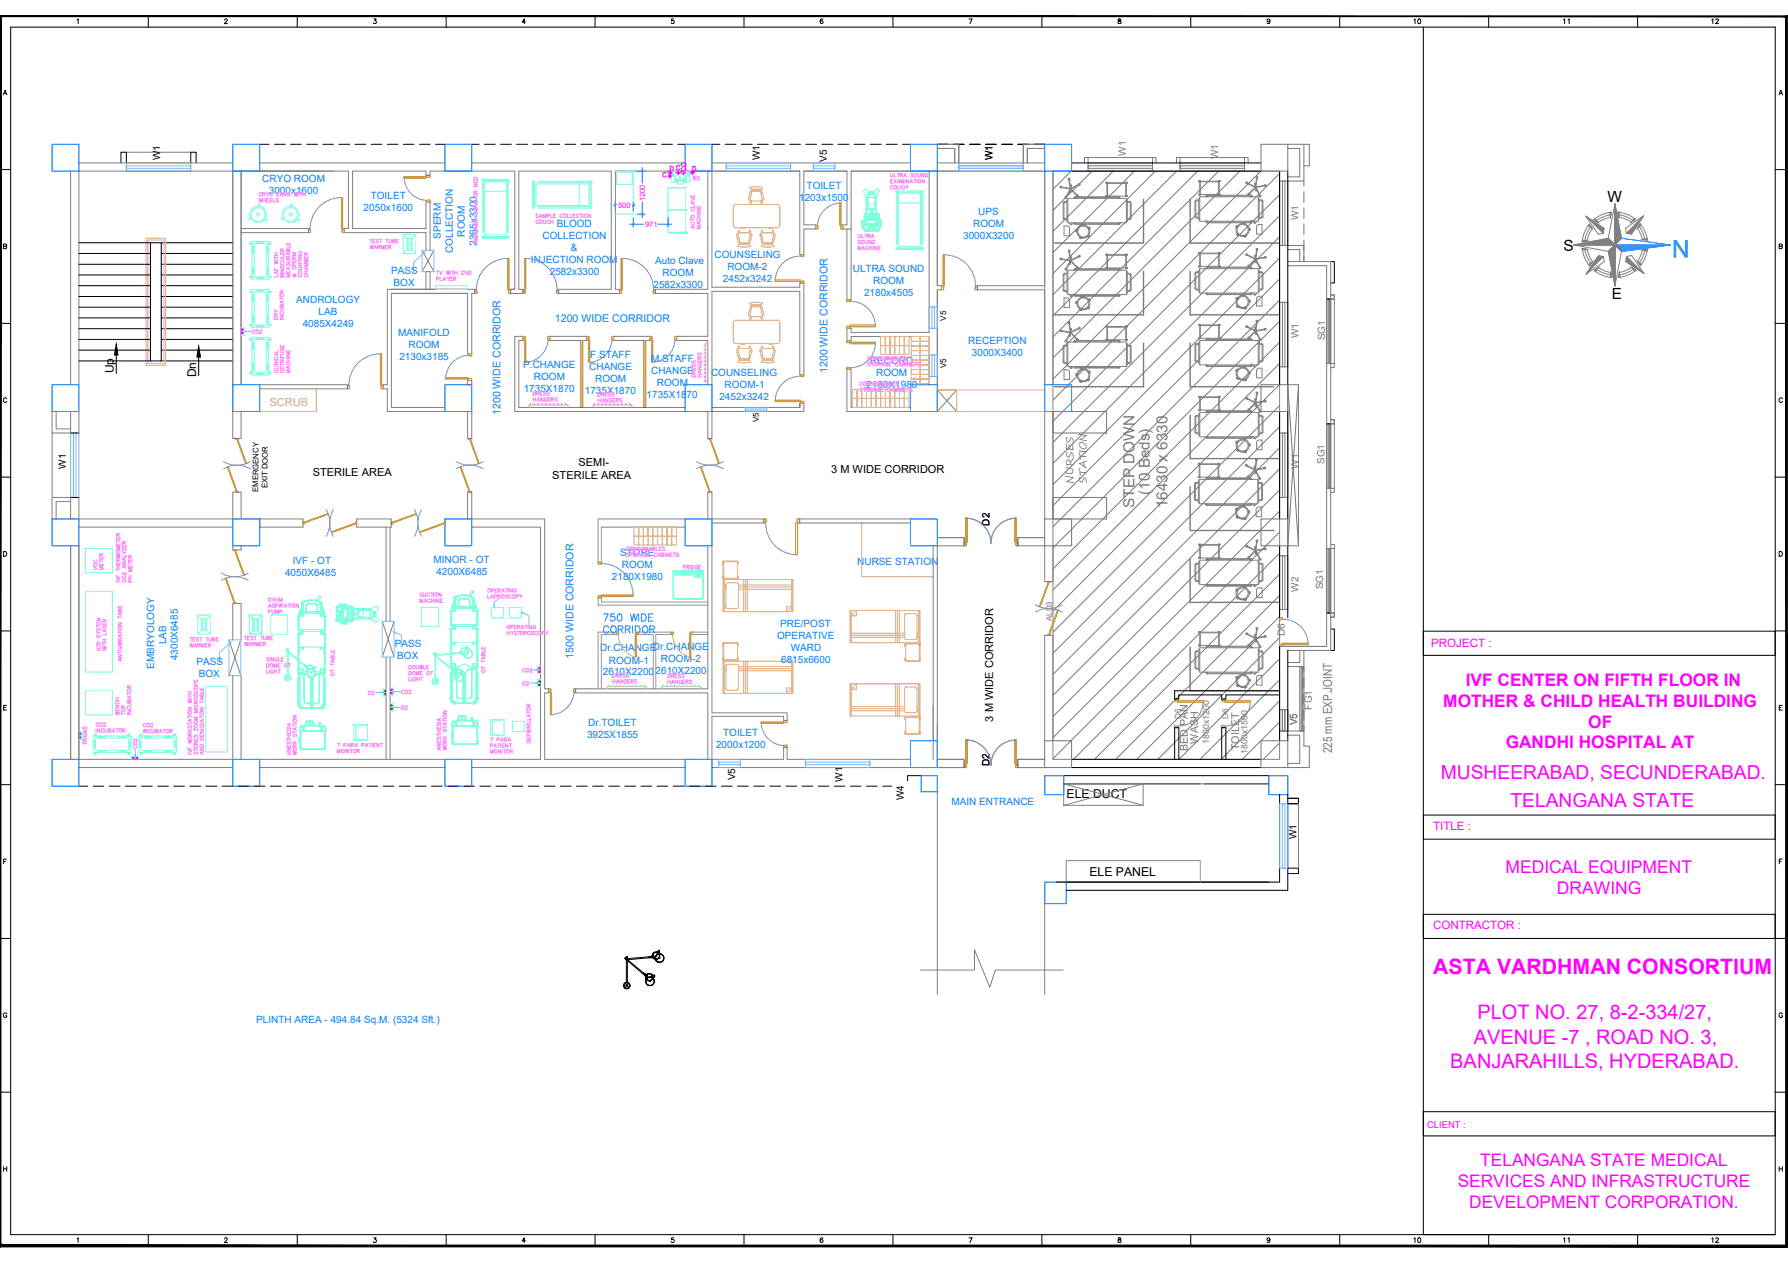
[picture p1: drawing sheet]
<svg xmlns="http://www.w3.org/2000/svg" width="841mm" height="594mm" viewBox="0 0 841 594" stroke-linecap="round" stroke-linejoin="round" font-family="sans-serif">
<defs><g id="words">
<text font-size="11.4" fill="#00f" x="795" y="113" transform="rotate(180 795 113)">N</text>
<text font-size="10" fill="#f0f" x="674" y="458">ASTA VARDHMAN CONSORTIUM</text>
<g font-size="9.4" fill="#f0f">
<text x="695" y="480">PLOT NO. 27, 8-2-334/27,</text>
<text x="693" y="491">AVENUE -7 , ROAD NO. 3,</text>
<text x="682" y="502">BANJARAHILLS, HYDERABAD.</text>
</g>
<g font-size="9.1" fill="#f0f">
<text x="678" y="366">MUSHEERABAD, SECUNDERABAD.</text>
<text x="710" y="380">TELANGANA STATE</text>
</g>
<g font-size="8.2" fill="#f0f">
<text x="708" y="411">MEDICAL EQUIPMENT</text>
<text x="732" y="421">DRAWING</text>
</g>
<g font-size="8.1" fill="#f0f">
<text x="689" y="323">IVF CENTER ON FIFTH FLOOR IN</text>
<text x="679" y="332">MOTHER &amp; CHILD HEALTH BUILDING</text>
<text x="747" y="342">OF</text>
<text x="708" y="352">GANDHI HOSPITAL AT</text>
<text x="696" y="549">TELANGANA STATE MEDICAL</text>
<text x="686" y="558">SERVICES AND INFRASTRUCTURE</text>
<text x="691" y="568">DEVELOPMENT CORPORATION.</text>
</g>
<g font-size="7.2">
<text x="756" y="95">W</text>
<text x="735" y="118">S</text>
<text x="758" y="141">E</text>
</g>
<g font-size="7.2" fill="#767676">
<text x="541" y="233" transform="rotate(-90 541 233)">(10 Beds)</text>
<text x="534" y="239" transform="rotate(-90 534 239)">STEP DOWN</text>
<text x="549" y="239" transform="rotate(-90 549 239)">16430 x 6330</text>
</g>
<text font-size="5.9" fill="#767676" x="627" y="354" transform="rotate(-90 627 354)">225 mm EXP.JOINT</text>
<g font-size="5.8">
<text x="502" y="375">ELE DUCT</text>
<text x="512" y="412">ELE PANEL</text>
</g>
<g font-size="5.6">
<text x="53" y="176" transform="rotate(-90 53 176)">Up</text>
<text x="92" y="177" transform="rotate(-90 92 177)">Dn</text>
</g>
<g font-size="5.4" fill="#f0f">
<text x="673" y="304">PROJECT :</text>
<text x="674" y="390">TITLE :</text>
<text x="674" y="437">CONTRACTOR :</text>
</g>
<g font-size="5.3">
<text x="664" y="12">10</text>
<text x="734" y="12">11</text>
<text x="804" y="12">12</text>
<text x="664" y="586">10</text>
<text x="734" y="586">11</text>
<text x="804" y="586">12</text>
</g>
<text font-size="5.3" fill="#f0f" x="324" y="82" transform="rotate(-90 324 82)">CO</text>
<text font-size="5.2" fill="#dda56e" x="127" y="191">SCRUB</text>
<g font-size="5.2">
<text x="272" y="219">SEMI-</text>
<text x="147" y="224">STERILE AREA</text>
<text x="260" y="225">STERILE AREA</text>
<text x="391" y="222">3 M WIDE CORRIDOR</text>
<text x="467" y="339" transform="rotate(-90 467 339)">3 M WIDE CORRIDOR</text>
</g>
<g font-size="5" fill="#007fff">
<text x="261" y="151">1200 WIDE CORRIDOR</text>
<text x="389" y="176" transform="rotate(-90 389 176)">1200 WIDE CORRIDOR</text>
<text x="235" y="195" transform="rotate(-90 235 195)">1200 WIDE CORRIDOR</text>
<text x="270" y="310" transform="rotate(-90 270 310)">1500 WIDE CORRIDOR</text>
</g>
<g font-size="5" fill="#767676">
<text x="559" y="353" transform="rotate(-90 559 353)">BED PAN</text>
<text x="564" y="350" transform="rotate(-90 564 350)">WASH</text>
<text x="583" y="353" transform="rotate(-90 583 353)">TOILET</text>
</g>
<g font-size="4.9" fill="#ff7fff">
<text x="325" y="86">RO</text>
<text x="118" y="158">CO2</text>
<text x="320" y="269">FRIDGE</text>
<text x="229" y="317" transform="rotate(-90 229 317)">OT TABLE</text>
<text x="245" y="323">O2</text>
<text x="172" y="328">O2</text>
</g>
<g font-size="4.9" fill="#767676">
<text x="505" y="227" transform="rotate(-90 505 227)">NURSES</text>
<text x="511" y="227" transform="rotate(-90 511 227)">STATION</text>
</g>
<g font-size="4.9" fill="#7fbfff">
<text x="245" y="317">CO2</text>
<text x="66" y="353" transform="rotate(-90 66 353)">CO2</text>
</g>
<g font-size="4.7">
<text x="75" y="75" transform="rotate(-90 75 75)">W1</text>
<text x="357" y="75" transform="rotate(-90 357 75)">W1</text>
<text x="389" y="76" transform="rotate(-90 389 76)">V5</text>
<text x="467" y="75" transform="rotate(-90 467 75)">W1</text>
<text x="31" y="220" transform="rotate(-90 31 220)">W1</text>
<text x="465" y="247" transform="rotate(-90 465 247)">D2</text>
<text x="465" y="360" transform="rotate(-90 465 360)">D2</text>
<text x="346" y="367" transform="rotate(-90 346 367)">V5</text>
<text x="396" y="368" transform="rotate(-90 396 368)">W1</text>
<text x="425" y="376" transform="rotate(-90 425 376)">W4</text>
<text x="610" y="395" transform="rotate(-90 610 395)">W1</text>
</g>
<g font-size="4.7" fill="#767676">
<text x="529" y="73" transform="rotate(-90 529 73)">W1</text>
<text x="573" y="75" transform="rotate(-90 573 75)">W1</text>
<text x="611" y="104" transform="rotate(-90 611 104)">W1</text>
<text x="611" y="159" transform="rotate(-90 611 159)">W1</text>
<text x="623" y="160" transform="rotate(-90 623 160)">SG1</text>
<text x="611" y="220" transform="rotate(-90 611 220)">W1</text>
<text x="623" y="218" transform="rotate(-90 623 218)">SG1</text>
<text x="611" y="278" transform="rotate(-90 611 278)">W2</text>
<text x="622" y="277" transform="rotate(-90 622 277)">SG1</text>
<text x="604" y="299" transform="rotate(-90 604 299)">D6</text>
<text x="617" y="334" transform="rotate(-90 617 334)">FG1</text>
<text x="610" y="341" transform="rotate(-90 610 341)">V5</text>
</g>
<g font-size="4.7" fill="#007fff">
<text x="123" y="86">CRYO ROOM</text>
<text x="379" y="89">TOILET</text>
<text x="126" y="91">3000x1600</text>
<text x="174" y="94">TOILET</text>
<text x="376" y="95">1203x1500</text>
<text x="171" y="99">2050x1600</text>
<text x="460" y="101">UPS</text>
<text x="262" y="107">BLOOD</text>
<text x="458" y="107">ROOM</text>
<text x="207" y="112" transform="rotate(-90 207 112)">SPERM</text>
<text x="219" y="111" transform="rotate(-90 219 111)">ROOM</text>
<text x="255" y="113">COLLECTION</text>
<text x="453" y="112">3000X3200</text>
<text x="213" y="119" transform="rotate(-90 213 119)">COLLECTION</text>
<text x="224" y="116" transform="rotate(-90 224 116)">2365x3300</text>
<text x="269" y="118">&amp;</text>
<text x="250" y="124">INJECTION ROOM</text>
<text x="308" y="124">Auto Clave</text>
<text x="336" y="121">COUNSELING</text>
<text x="184" y="129">PASS</text>
<text x="259" y="130">2582x3300</text>
<text x="312" y="130">ROOM</text>
<text x="342" y="127">ROOM-2</text>
<text x="401" y="128">ULTRA SOUND</text>
<text x="185" y="135">BOX</text>
<text x="307" y="135">2582x3300</text>
<text x="340" y="133">2452x3242</text>
<text x="411" y="134">ROOM</text>
<text x="139" y="143">ANDROLOGY</text>
<text x="406" y="139">2180x4505</text>
<text x="150" y="148">LAB</text>
<text x="142" y="154">4085X4249</text>
<text x="187" y="158">MANIFOLD</text>
<text x="455" y="162">RECEPTION</text>
<text x="192" y="164">ROOM</text>
<text x="457" y="167">3000X3400</text>
<text x="188" y="169">2130x3185</text>
<text x="246" y="173">P.CHANGE</text>
<text x="278" y="169">F.STAFF</text>
<text x="306" y="170">M.STAFF</text>
<text x="409" y="171">RECORD</text>
<text x="251" y="179">ROOM</text>
<text x="277" y="174">CHANGE</text>
<text x="280" y="180">ROOM</text>
<text x="306" y="176">CHANGE</text>
<text x="334" y="177">COUNSELING</text>
<text x="412" y="177">ROOM</text>
<text x="246" y="184">1735X1870</text>
<text x="275" y="185">1735X1870</text>
<text x="309" y="181">ROOM</text>
<text x="341" y="183">ROOM-1</text>
<text x="407" y="183">2180X1980</text>
<text x="304" y="187">1735X1870</text>
<text x="338" y="188">2452x3242</text>
<text x="292" y="262">STORE</text>
<text x="138" y="265">IVF - OT</text>
<text x="204" y="265">MINOR - OT</text>
<text x="292" y="267">ROOM</text>
<text x="403" y="266">NURSE STATION</text>
<text x="134" y="271">4050X6485</text>
<text x="205" y="270">4200X6485</text>
<text x="288" y="273">2180X1980</text>
<text x="367" y="295">PRE/POST</text>
<text x="78" y="303" transform="rotate(-90 78 303)">LAB</text>
<text x="186" y="304">PASS</text>
<text x="307" y="306">Dr.CHANGE</text>
<text x="366" y="301">OPERATIVE</text>
<text x="84" y="310" transform="rotate(-90 84 310)">4300X6485</text>
<text x="187" y="310">BOX</text>
<text x="282" y="306">Dr.CHANGE</text>
<text x="311" y="311">ROOM-2</text>
<text x="367" y="312">6815x6600</text>
<text x="372" y="306">WARD</text>
<text x="72" y="315" transform="rotate(-90 72 315)">EMBRYOLOGY</text>
<text x="92" y="313">PASS</text>
<text x="284" y="318">2610X2200</text>
<text x="286" y="312">ROOM-1</text>
<text x="308" y="317">2610X2200</text>
<text x="94" y="318">BOX</text>
<text x="277" y="342">Dr.TOILET</text>
<text x="276" y="347">3925X1855</text>
<text x="340" y="346">TOILET</text>
<text x="337" y="352">2000x1200</text>
<text x="448" y="379">MAIN ENTRANCE</text>
<text x="121" y="481">PLINTH AREA - 494.84 Sq.M. (5324 Sft.)</text>
</g>
<g font-size="4.4" fill="#ff7fff">
<text x="158" y="319" transform="rotate(-90 158 319)">OT TABLE</text>
<text x="188" y="327">CO2</text>
<text x="188" y="335">O2</text>
</g>
<text font-size="4.4" fill="#f0f" x="671" y="531">CLIENT :</text>
<g font-size="4.1" fill="#767676">
<text x="569" y="350" transform="rotate(-90 569 350)">1800x1200</text>
<text x="587" y="354" transform="rotate(-90 587 354)">1800x1500</text>
</g>
<g font-size="3.8">
<text x="445" y="151" transform="rotate(-90 445 151)">V5</text>
<text x="445" y="173" transform="rotate(-90 445 173)">V5</text>
<text x="357" y="199" transform="rotate(-90 357 199)">V5</text>
</g>
<g font-size="3.8" fill="#767676">
<text x="495" y="292" transform="rotate(-90 495 292)">ALD3</text>
<text x="555" y="338" transform="rotate(-90 555 338)">D6</text>
<text x="578" y="338" transform="rotate(-90 578 338)">D6</text>
</g>
<g font-size="3.6">
<text x="121" y="231" transform="rotate(-90 121 231)">EMERGENCY</text>
<text x="126" y="230" transform="rotate(-89 126 230)">EXIT DOOR</text>
</g>
<g font-size="3.5" fill="#f0f">
<text x="303" y="95" transform="rotate(-90 303 95)">1200</text>
<text x="291" y="98">500</text>
<text x="303" y="107">971</text>
</g>
</g></defs>
<!-- layer: WALL -->
<g fill="none" stroke="#808080" stroke-width=".47">
<path d="M37 77h73M122 77h87M222 77h100M335 77h93M441 70h8v7M441 68h10v9M441 77h50M491 70h-8v7M491 68h-10v9M33 80v101M157 80h-47v126h3v-12M333 80v56h-25v2h25v20h-15v2h15v21"/>
<path d="M335 80v55h41v-2h2v43h-2v-39h-41v44M400 80h91v101v-45h-31v-2h31v-54h-50v54h2v2h-2v45M400 80h28M400 80v61h-2v-33M437 80v76h-37v-2h-2v6h2v-2h37v23M495 80h107v277h-107zM495 80v101M113 107h32v2h-32M200 118v-9h-38v-2h2v-27h-51v101M333 108h.1M400 108h-4v-2h2v-26h-20v26h6v2h-6v12h-2v-40h-87v56h2v2h-28v-2h25v-56h-44v56h2v2h-6v-2h2v-56h-40v2h-2v-2h-34v27h34v-12h2v23M200 136v-8h2v8"/>
<path d="M220 179h2v2h-2zM273 160h-14v-2h17v2h-2M303 160h-14v-2h17v2h-2M24 194v10h9v-10M26 194v8h7M37 181v-101h73v101M37 194v10M111 194h4M122 181h41v2h-41M209 192h-25v-54h36v28h2v-28h1v-2h-41v45h-2v2h2v11h40v12h-2v-12M322 192h-78v-32h2v-2h-4v36h80M335 192h41"/>
<path d="M376 192v-2v2M376 190h2v4h-43v12h-2v-12M428 192h-28v-18h-2v20h30M491 194v50M495 194v50M606 181h5v76h-5zM24 204v30M33 236h-7v8M37 234v10h73v-13h3v13M24 244v-10h9v10M33 257v100M37 257v100h73v-39"/>
<path d="M37 248h73M110 257v2h3v-2M122 244h21v4h-21zM168 244h16v4h-16zM182 248v44M184 248v44M220 244v-13h2v13h34v80h2v2h-2v31h66M222 248h32v109h-32M281 244h41M283 248h39M333 244v-13h2v13h24v2h-24M333 257v67h-62v2h62v31"/>
<path d="M335 257v78h35v4h-1v-2h-34v20h34v-5h1v5h58M428 244h-52v2h52M439 257v100M441 253h13v4h-13v104h13v-4h-13M491 253h-12v4h12v17h4v-17M110 301v-17h3v17M113 318v39M182 309v48M184 309v48M122 357h87M324 357h4M491 348v-49h4v49"/>
<path d="M491 357h-12v4h12M37 361h73M122 361h87M222 361h100M335 361h93M441 372v96M500 369h97M491 415v53M565 405h-63v10M433 456h25v-9l8 17 2-8h32"/>
</g>
<!-- layer: D.F -->
<g fill="none" stroke="#767676" stroke-width=".47">
<path d="M510 77v-3h2v3M512 78h30v1h-30zM512 77h30v3h-30zM542 77v-3h2v3M553 77v-3h2v3M555 78h30v1h-30zM555 77h30v3h-30zM585 77v-3h2v3M593 68h13v12h-13zM606 70h5v13h-5M606 68h10v10h-3M613 68v20"/>
<path d="M504 80l-9 9M514 80l-19 19M524 80l-29 29M534 80l-39 39M538 94v20M543 80l-48 49M553 80l-58 59M560 94v20v1l1-1v1v-1l1 1v-1l1 1v-1v1l1-1v1l1-1v1v-1l1 1v-1l1 1v-1v1l1-1v1l1-1v1v-1l1 1v-1l1 1v-1v1l1-1v1l1-1v1l1-1v1v-1l1 1v-1l1 1v-1v1l1-1v1l1-1v1v-1l1 1v-1l1 1v-1v1l1-1v1l1-1v1v-1l1 1v-1l1 1v-1v1l1-1v1l1-1v1v-1l1 1v-1l1 1v-1v1l1-1v1l1-1v1v-1l1 1v-1l1 1v-1l1 1v-1v1l1-1v1l1-1v1v-1l1 1v-1l1 1v-1v1l1-1v1l4-1M563 80l-68 69M573 80l-78 78M583 80l-88 88M593 80l-98 98"/>
<path d="M602 85h4v30h-4zM602 82l-107 106M602 92l-107 106M603 85h1v30h-1zM606 85h7M613 90v5M613 98v5M496 114h42M560 114h.1M602 101l-107 107M602 111l-107 107M606 117h5v6"/>
<path d="M606 115h7M613 105v5M613 113v10M538 127v21M560 127v19a1 1 0 0 0 0 2 1 1 0 0 0 1 0h41M602 121l-107 107M602 131l-107 107M606 125h18v179h-22M606 123h20v183h-20M626 139h2v2h-2M496 148h42M560 148h.1"/>
<path d="M602 142h4v31h-4zM602 141l-107 107M602 151l-107 107M603 142h1v31h-1zM624 141h2v30h-2zM625 141v30zM538 161v21M560 161v21M602 161l-107 107M602 171l-107 107M626 171h2v2h-2M495 194h26v10h-26z"/>
<path d="M496 182h42M560 195v19a1 1 0 0 0 0 2 1 1 0 0 0 1 0h41M560 182h39M593 181h13v13h-13zM602 181l-107 106M602 191l-107 106M606 181l5 76M611 181l-5 76M624 199h2v31h-2zM625 199v31zM626 197h2v2h-2M560 216h.1"/>
<path d="M602 204h4v30h-4zM602 201l-107 106M602 211l-107 106M603 204h1v30h-1zM495 234h26v10h-26zM560 229v21M602 221l-107 106M602 230l-107 107M626 230h2v2h-2M491 244h13v13h-13zM560 250h39M593 244h13v13h-13z"/>
<path d="M602 240l-107 107M602 250l-107 107M624 258h2v30h-2zM625 258v30zM626 256h2v2h-2M560 263v19a1 1 0 0 0 0 1 1 1 0 0 0 1 0h41M602 261h4v26h-4zM602 260l-97 97M602 270l-87 87M603 261h1v26h-1zM560 283v1M602 280l-77 77"/>
<path d="M602 290l-67 67M602 300l-57 57M626 288h2v2h-2M560 304v20v1h1h1h1h1h1h1h1h1h1h1h1h1h1h1h1h1h1h1h1h1h1h1h1h1h1h1h1h1h1h1h1h1h1h1h1h1h1h1h4M602 310l-47 47M602 320l-38 37M606 314h7M611 314h2v30h-2zM611 306v6h-5M612 314h1v30h-1zM613 306v10M613 319v5"/>
<path d="M560 325h.1M602 334h4v10h-4zM602 330l-28 27M602 340l-18 17M603 334h1v10h-1zM613 326v5M613 334v5M491 348h13v13h-13zM593 348h13v13h-13zM602 350l-8 7M606 346h5v13h-5M606 344h7"/>
<path d="M613 341v10h3v10h-10M491 365h9v9h-9zM597 365h9v9h-9z"/>
</g>
<!-- layer: DOOR -->
<g fill="none" stroke="#b88a00" stroke-width=".47">
<path d="M161 93v15zM190 83h11v1h-11zM201 94h1v1h-1zM201 82h1v1h-1zM202 83h.1M395 95h1v11h-1zM145 108h1v1h-1zM161 109h.1M161 108h1v1h-1zM385 107l-1 1v-2l1 1M385 107h.1M395 107h.1"/>
<path d="M396 106v2h-1zM444 120v15zM224 138h-1v-2h1v2M224 138h.1M239 122v14zM239 138h.1M239 136h1v2h-1zM246 136h1v2h-1zM247 122v14zM247 138h.1M262 138h.1M262 136h1v2h-1z"/>
<path d="M291 136h1v2h-1zM292 122h1v14h-1zM292 138h.1M307 138h.1M307 136h1v2h-1zM365 132h12h-12zM378 120h-1h1M378 132h-1v1h1v-1M443 135h1v1h-1zM444 136h.1M459 135h1v1h-1zM246 158h1v2h-1z"/>
<path d="M247 160v10zM247 158h.1M258 158h.1M258 158h1v2h-1zM276 158h1v2h-1zM277 160v10zM277 158h.1M288 158h.1M288 158h1v2h-1zM306 158h1l-1 2zM306 160h1v10h-1zM307 158h.1"/>
<path d="M317 158h.1M317 158h1v2zM398 142v-1h2v1h-1M398 154h.1M399 154h1h-2M400 153h12v1h-12zM179 166v15zM210 178h10h-10zM220 166h2v1h-2zM220 178h2v1h-2zM222 167h.1M222 178h.1"/>
<path d="M378 177h.1M378 177v-1h-1v1h1M398 161v-1h2v1h-1M398 161h.1M399 173h1v1h-2v-1M400 161h12v1h-12zM163 181h1v2h-1zM164 183h.1M179 183h.1M179 181h1v2h-1zM365 188h12v1h-12zM378 189h-1v1h1v-1"/>
<path d="M107 220l4 11-4-11M111 206l1 1zM112 209l3 7M113 209h-1M116 218l-4-12 4 12M217 220l4 11-5-11M220 206l2 1zM222 209l2 7M225 216h-1M225 218l-4-12 4 12M330 220l4 11-5-11M333 206l2 1z"/>
<path d="M335 209l2 7M338 216h-1M338 218l-4-12 4 12M108 222l2 7M108 222h.1M111 229h-1M111 231h1zM217 222l3 7M218 222h-1M220 229h.1M220 231h2zM330 222l3 7"/>
<path d="M331 222h-1M333 229h.1M333 231h2zM110 259h1zM143 245v2zM152 242v1M152 243l-7 2M154 242l-11 4 11-4M156 250l11-4-11 5M158 249v1M165 247h.1M167 245l1 2z"/>
<path d="M184 245v2zM194 242v1M194 243l-7 2M196 242l-12 4 12-4M197 250l12-4-12 5M207 247h.1M207 247l-7 2M209 245v2zM360 244h.1M360 244h-1v2h1v-2M374 246h1v15h-1zM375 244h.1"/>
<path d="M375 244h1v2h-1v-2M454 255v2zM454 244h1v11h-1zM477 244h1v11h-1zM478 256h.1M478 255h1v2l-1-1zM106 272l4 12-4-12M107 274l2 7M107 274h.1M111 261l3 7M112 261h-1M114 268h.1"/>
<path d="M115 270l-4-11 4 12M281 264h2v1h-1zM282 265h.1M283 280h15h-15zM492 276h1M492 276l-2 7M493 274h1zM110 284h1zM281 280h2v1h-2zM282 280h.1M290 297h1v1h-1zM299 298v11z"/>
<path d="M299 298l1-1v1h-1M316 297h1l-1 1zM324 298h1v11h-1zM325 297h1v1h-1zM489 285l4-11-4 12M490 283h.1M493 298l1 1zM497 289h.1M497 289l-3 7M497 287l-3 12 4-12M602 291h.1M602 291h1h-1"/>
<path d="M602 303h.1M602 303h1v1h-1zM603 303h12h-12zM258 324h1v2h-1zM259 326v10zM270 324h.1M270 324h1v2h-1zM358 340h11h-11zM369 339h1v1h-1zM553 330v-1h1v1h-1M553 330h.1M554 330h12h-12z"/>
<path d="M575 330h.1M575 330v-1h1v1h-1M576 330h12h-12zM369 351h1v1h-1zM370 351h.1M454 359v2zM454 348h1v11h-1zM477 348h1v11h-1zM478 359h1v2h-1zM553 342h.1M553 341h.1M553 341l1 1h-1"/>
<path d="M575 341h.1M575 341l1 1h-1M478 361h.1"/>
</g>
<g fill="none" stroke="#5ca1b8" stroke-width=".47">
<path d="M161 93a15 15 0 0 0-15 15M190 83a11 11 0 0 0 11 11M396 95a11 11 0 0 0-12 12M444 120a15 15 0 0 1 15 15M239 122a15 15 0 0 0-15 15M247 122a15 15 0 0 1 15 15M293 122a15 15 0 0 1 14 15M377 120a12 12 0 0 0-12 12M258 159a11 11 0 0 1-11 11M288 159a11 11 0 0 1-11 11M318 159a11 11 0 0 1-12 11M400 142a12 12 0 0 1 12 11"/>
<path d="M179 166a15 15 0 0 0-15 16M221 167a11 11 0 0 0-11 11M377 177a12 12 0 0 0-12 11M412 162a12 12 0 0 1-12 11M105 217a13 13 0 0 0 13 0M215 217a13 13 0 0 0 12 0M328 217a13 13 0 0 0 12 0M105 221a13 13 0 0 1 13 0M153 240a13 13 0 0 1 0 12M157 240a13 13 0 0 0 0 12M195 240a13 13 0 0 1 0 12M198 240a13 13 0 0 0 0 12"/>
<path d="M215 220a13 13 0 0 1 12 0M328 220a13 13 0 0 1 12 0M360 246a15 15 0 0 0 14 15M454 244a12 12 0 0 1 12 12 12 12 0 0 1 12-12M104 270a13 13 0 0 0 13 0M104 273a13 13 0 0 1 13 0M282 265a15 15 0 0 1 16 15M487 288a13 13 0 0 1 13 0M487 284a13 13 0 0 0 13 0M603 291a12 12 0 0 1 12 12M270 325a11 11 0 0 1-11 11M358 340a11 11 0 0 0 11 11"/>
<path d="M566 330a12 12 0 0 1-12 11M588 330a12 12 0 0 1-12 11M454 348a12 12 0 0 1 12 12 12 12 0 0 1 12-12"/>
</g>
<!-- layer: TITLE -->
<g fill="none" stroke="#808080" stroke-width=".47">
<path d="M760 96v19v-19M761 100l4 1 4 2-2 2-6-3zM740 115h20l-3 3 3-3zM745 117l1 4 2 3M746 102l8 5v3h-2zM748 105l-3 4-1 5 3-1 2-6-1-1M748 107l-2 3-1 3M756 112l4 3-4-3M756 112l-16 3 17 3 3 17 3-17M757 101l-3 1-3 2M757 102l1-2-4 1-4 2M758 102l-6 3-2-2"/>
<path d="M762 101l3 1 3 2M763 112l-3-16-4 16M763 112l-3 3v20v-20l3 3-3-3zM765 107l8-6-6 9h-2zM771 107l3 6M771 105l3 3 1 5M772 105l-2 2 2 6h3M774 117l-3 7M775 117l-2 1-3 5M775 117l-1 5-2 3-2-2M748 125l1-2-2-6h-3l1 4 3 4M750 127l4 3 4 1v-3"/>
<path d="M751 127l3 1 4 1M752 120l2 1 1 2-9 6zM752 126l6 2M752 126l-2 1M762 128l5-2 2 1-3 2-5 2zM765 121l2-1 6 9-8-6zM768 127l-3 1-3 1"/>
</g>
<g fill="#808080" stroke="#808080" stroke-width=".47">
<path d="M760 96l3 16-3 3z"/>
<path d="M757 118l3-3v20z"/>
<path d="M767 126l2 1v1z"/>
<path d="M765 121l8 8-8-6z"/>
<path d="M770 123l2 1v1z"/>
<path d="M762 128v2l-1 1z"/>
<path d="M758 128v3l-1-1z"/>
<path d="M747 124l2-1-1 2z"/>
<path d="M750 127l2-1-1 2z"/>
<path d="M752 120l2 1-8 8z"/>
<path d="M740 115l16-3 4 3z"/>
<path d="M744 117h3l-3 1z"/>
<path d="M744 113h3l-3 1z"/>
<path d="M773 101l-6 9h-2z"/>
<path d="M769 103l-2 2z"/>
<path d="M772 105v1l-2 1z"/>
<path d="M761 100h1l-1 2z"/>
<path d="M746 102l8 5v3z"/>
<path d="M757 100h1l-1 2z"/>
<path d="M748 106l1 1-2-1z"/>
<path d="M750 103l2 2z"/>
<path d="M772 113l3-1v1z"/>
<path d="M773 118l2-1v1z"/>
</g>
<path d="M763 112l23 3-23 3" fill="none" stroke="#00f" stroke-width=".47"/>
<path d="M760 115h26l-23 3z" fill="#00f" stroke="#00f" stroke-width=".47"/>
<!-- layer: Staircase -->
<path d="M441 183l9 11M450 183l-9 11" fill="none" stroke="#808080" stroke-width=".47"/>
<!-- layer: FUR -->
<path d="M441 183h9v11h-9zM441 183h50v11h-50z" fill="none" stroke="#ff9f7f" stroke-width=".47"/>
<!-- layer: Bed -->
<g fill="none" stroke="#808080" stroke-width=".47">
<path d="M499 88h.1M499 88l4 1-2 4M500 96v7h2M501 93h.1M501 92v1h1M502 95h-2M502 94v10M502 93h28v12h-28zM503 84v5l-4-1M503 84h.1M503 84l1 4M503 85v-1v1"/>
<path d="M503 90h.1M503 90l-2 3M503 91h.1M504 89l3 3M504 87h.1M504 87l-1 3M504 87l-1 4M505 93h.1M505 93h1M506 92l-1 1M506 93h.1M506 93h20z"/>
<path d="M507 92h-1M507 92h.1M507 87h1h-1M508 87l-4 2M508 87h.1M508 87l-4 2 3 3M520 92h1M520 86h1M520 92h1zM520 86h1h-1M521 86h9v6h-9zM521 86h.1"/>
<path d="M526 93h1M526 92l1 1M526 93h.1M527 93h.1M529 86h1M529 92h1M529 86h.1M530 92v-6h-9v6M530 86h.1M530 92h.1M530 94v10M530 95h2"/>
<path d="M532 96v7h-2M564 85h1M564 85h.1M564 92h1M564 94l-2 1v7h2M564 94h-2v8h1l1 1M564 91h.1M564 85h9v6h-9zM564 91v1M564 93v10M564 93h28v11h-28zM565 91v-5h8v5"/>
<path d="M565 91l-1 1M565 85h.1M567 93h.1M568 92l-1 1M568 92v1h-1M568 92h20M573 92h1M573 85h1M573 85h.1M573 91v1M573 91h1M573 91l1 1h-1"/>
<path d="M574 85h-1h1M586 86l4 2-3 3M586 86h.1M586 86l4 2M587 86h-1h1M587 91h.1M588 91l-1 1 1-1M588 93h.1M588 92v1M588 92l1 1M589 93h.1M590 86l1 4"/>
<path d="M590 86h.1M590 88l-3 3M590 87h.1M591 90h.1M591 89l2 3M591 89v1M591 84v-1v1M591 83h.1M591 83v4M591 83v5l4-1M592 93v10M592 94l2 1v7h-2"/>
<path d="M592 94h2v1v7l-2 1M593 92h.1M593 92v1l-1-1M595 87h1h-1M595 87l-4 1 2 4M595 87h.1M500 106h2l1 1v4h-3zM503 118v4h-4M503 118h.1M503 105l1 1 1-1M503 118l1 4M505 105h.1"/>
<path d="M505 105l1 1v-1M506 105h.1M506 105l20 1zM506 108v1M506 108h1M507 108l-1 1M508 112h1M508 106h1M509 105v1M509 105l-1 1M509 106h-1M512 111l-2 1h-2"/>
<path d="M512 107v1M512 111h.1M512 107l1 1M512 107h.1M512 111v1M513 108h-1M520 120h1M520 120h1h-1M521 120h9v6h-9zM521 120h.1M527 105h.1M527 105h-1v1l1-1"/>
<path d="M529 120h1M529 120h.1M530 120h.1M564 119h1M564 119h.1M564 119h9v6h-9zM565 119h.1M567 104h1v1zM567 104h.1M568 105h20M573 119h1M573 119h.1"/>
<path d="M574 119h-1M582 110v1M582 110l1 1M582 106l-1 1M582 106v1M582 106h.1M582 110l2 1h2M583 111h-1M585 105h1M585 111l1 1M586 111h.1M586 111h-1"/>
<path d="M586 111v1M586 120l4 2-3 3M586 120h.1M586 120l4 2M587 120h-1h1M588 107v1M588 107h.1M588 108h.1M588 104h.1M588 104v1M589 104l-1 1M589 104h.1"/>
<path d="M589 104l1 1 1-1M591 118v-1v1M591 106h1h2v4h-3zM591 117h.1M591 117v4M591 117v5l4-1M499 122h.1M499 122l4 1-2 4M500 129v7l1 1M500 129v7l2 1M501 137h1M501 127h.1"/>
<path d="M501 126v1l1-1M502 129h-2M502 128v10M502 127h28v12h-28zM503 139l1 1 1-1M503 124h.1M503 124l-2 3M504 123l3 3M504 121h.1M504 121l-1 3M505 127h.1M505 139h.1"/>
<path d="M505 127l1-1v1M505 139h1M506 127h.1M506 139h.1M506 126l20 1zM506 139h20zM507 126h.1M507 125v1h-1M507 121l1-1-1 1M508 121l-4 2 3 3M508 121h.1M508 121l-4 1"/>
<path d="M508 139l1 1M509 139v1M509 139h-1M509 140h-1M520 126h1M520 126h1zM527 127l-1-1v1h1M527 127h.1M527 139h.1M527 139h-1h1M529 126h1M530 126v-6h-9v6"/>
<path d="M530 126h.1M530 128v10M530 129h2M530 137h1M532 129v7l-2 1M532 129v7l-1 1M564 125h1M564 128l-2 1v7h2M564 128h-2v8h1h1M564 125h.1M564 127v10M564 126h28v12h-28z"/>
<path d="M565 125v-6h8v6M565 125h-1M567 138h1v1zM567 126h.1M567 138h.1M568 126h-1M568 126h20M568 139h20M573 125h1M573 125h.1M573 125h1h-1M582 140l-1 1"/>
<path d="M582 140v1M582 140h.1M585 139h1M587 125h.1M588 125h-1h1M588 126h.1M588 138h.1M588 138v1M588 126h1M589 126h.1M589 138l-1 1M589 138h.1"/>
<path d="M589 138l1 1 1-1M590 120l1 4M590 120h.1M590 122l-3 3M591 123v1M591 123l2 3M591 124h.1M591 123h.1M592 139h2v5h-3v-4zM592 127v10M592 128l2 1v7h-2M592 128h2v1v7h-2"/>
<path d="M593 126h.1M593 125v1h-1M595 121h1h-1M595 121l-4 1 2 4M595 121h.1M499 156h.1M499 156l4 1-2 3M500 140h2l1 1v4h-3zM503 152v4h-4M503 152h.1M503 152l1 3M503 152v-1v1"/>
<path d="M503 158h.1M503 157l-2 3M504 157l3 3M504 155h.1M504 155l-1 3M506 142v1M507 142l-1 1M507 159v1l-1-1M507 160h.1M507 154h1l-1 1M508 154l-4 2M508 154h.1"/>
<path d="M508 154l-4 2 3 4M508 146h1M508 145l1 1M512 145h.1M512 145h-2l-2 1M512 141v1M512 144v1M512 141h1M512 141h.1M513 141l-1 1M520 153h1M520 160h1z"/>
<path d="M520 160h1M520 153l1 1h-1M521 154h9v6h-9zM521 153v1M529 153h1M529 160h1M529 153v1M530 160v-6h-9v6M530 154h.1M530 160h.1M530 153v1M564 153h1"/>
<path d="M564 153h.1M564 159h1zM564 159h.1M564 153h9v6h-9zM565 159v-6h8v6M565 153h.1M568 159l-1 1M568 159v1h-1M568 159h20M573 159h1M573 153h1M573 153h.1"/>
<path d="M573 159h.1M573 159h1h-1M574 153h-1h1M582 144v1M582 144h1M582 144l2 1h2M583 144l-1 1M585 145h1M586 145h.1M586 145h-1M586 154l4 2-3 3M586 154h.1"/>
<path d="M586 154l4 1M587 154l-1-1 1 1M587 159h.1M588 141v1M588 159h-1h1M588 141h.1M588 142h.1M588 159v1M588 159l1 1M590 154l1 3M590 154h.1M590 156l-3 3"/>
<path d="M591 157h.1M591 157l2 3M591 151v1M591 151h.1M591 151v4M591 151v5l4-1-4 1 2 4M593 160h.1M593 159v1l-1-1M595 155h1h-1M500 174h2l1 1v3h-3zM501 160h.1M501 160v1l1-1"/>
<path d="M502 163h-2v7l2 1M502 162l-2 1v7v1h2M502 162v10M502 161h28v11h-28zM503 172l1 1 1-1M505 161h1M505 161h.1M505 172h.1M505 172l1 1v-1M506 160l-1 1M506 160v1M506 172h.1"/>
<path d="M506 160h.1M506 160h20zM506 173h20zM506 176v1M506 176h1M507 176l-1 1M508 179l1 1M508 179h1M508 173h1M509 173h.1M509 173h-1M509 173l-1 1"/>
<path d="M512 178l-2 1h-2M512 175h.1M512 178v1M512 174l1 1M512 174v1M513 175h-1M526 161h1M526 160h1M526 160v1M527 160v1M527 172v1M527 172h-1v1h1"/>
<path d="M527 172h.1M530 162v10M530 163h2v7l-2 1M530 162l2 1v7v1h-2M564 162h-2v7l2 1M564 162h-2v7l1 1h1M564 161v10M564 160h28v12h-28zM567 160h.1M567 172h1zM567 172h.1M568 172h20"/>
<path d="M582 178h.1M582 178h1M582 174h-1M582 174v1M582 174h.1M582 177l1 1M582 178l2 1 2-1M583 178h-1M585 173h1M585 172h1M585 179h1M586 178v1"/>
<path d="M586 178l-1 1M586 179h.1M588 175v1M588 175h.1M588 176h.1M588 160h.1M588 172h.1M589 172h-1M589 160h.1M589 172h.1M589 172l1 1 1-1M591 174l1-1h2v5h-3z"/>
<path d="M592 161v10M592 162h2v7l-2 1M592 162h2v8h-2M564 186h1M564 187h.1M564 193h1M564 196h-2v7l2 1M564 195l-2 1v7l1 1h1M564 186v1M564 193h.1M564 187h9v6h-9zM564 195v10"/>
<path d="M564 194h28v11h-28zM565 193v-6h8v6M565 193h-1M565 186v1M567 194h.1M568 193l-1 1M568 193v1h-1M568 193h20M573 193h1M573 186h1M573 186v1M573 193h.1"/>
<path d="M574 187h-1M574 193h-1M574 186l-1 1M586 187l4 2-3 4M586 187h.1M586 187l4 2M587 187h-1l1 1M587 193h.1M588 192l-1 1h1M588 194h.1M588 193v1M588 193l1 1"/>
<path d="M589 194h.1M590 188l1 3M590 188h.1M590 190l-3 3M591 191h.1M591 190l2 4M591 185v-1v1M591 185h.1M591 185v4M591 185v4h4M592 195v10M592 196h2v7l-2 1"/>
<path d="M592 195h2v1v8h-2M593 194h.1M593 193v1l-1-1M595 189h1h-1M595 189l-4 1 2 4M595 189h.1M564 218h1M564 218h.1M564 218h9v6h-9zM565 218h.1M567 205v1M568 206h.1"/>
<path d="M568 205l-1 1h1M568 206h20M573 218h1M573 218h.1M582 212h.1M582 212h1M582 207l-1 1M582 207v1M582 211l1 1M582 208h.1M582 212h2h2M583 212h-1"/>
<path d="M585 207h1M585 206h1M585 213h1M586 212h.1M586 212l-1 1M586 212v1M586 219l4 2M586 219h.1M586 219l4 2-3 3M586 213h.1M587 219h-1h1M588 209v1"/>
<path d="M588 209h.1M588 210h.1M588 205v1M588 206h1M588 206h.1M589 206h-1M589 205v1M589 205l1 1M590 219l1 4zM590 206h1M590 219h.1M590 220h.1"/>
<path d="M591 217v-1v1M591 217l-1 3M591 216h.1M591 216v5l4-1-4 1 2 4M591 205v1M592 207h2v5h-3v-4zM563 235h1M563 236h1M564 225h1M564 224h.1M564 227l-2 1 1 7M564 227h-2v1v7h1"/>
<path d="M564 224v1M564 226v10M564 225h28v12h-28zM564 224v-6h9v6M565 224l-1 1M567 237h1v1M567 225h.1M567 237h.1M567 237l1 1M567 225h1h-1zM568 237h.1M568 237v1"/>
<path d="M568 237h20M568 238h20M573 225h1M573 224v1M574 224l-1 1M581 240h.1M582 239l-1 1M582 239h.1M584 238h1M585 238h.1M587 224h.1M587 224v1v-1"/>
<path d="M588 225h-20h20M588 225h.1M588 237v1M588 237h.1M588 225h1M589 237l-1 1M589 225h.1M589 237h.1M589 237l1 1M590 221l-3 3M591 223h.1M591 222l1 3"/>
<path d="M591 222h-1M591 239h1h1v4h-2zM591 237l-1 1M592 226v10M592 235h1M592 227h1M592 236h1M592 225h.1M592 225h1h-1M593 225h-1M593 225h.1M593 227v8"/>
<path d="M593 227l1 1v7h-1M594 220h1h-1M595 220h.1M564 256h1M564 256h.1M564 256h9v6h-9zM565 256h.1M573 256h1M573 256h.1M574 256h-1h1M581 243l1 1M582 243h.1"/>
<path d="M582 243l1 1h3M585 244h1zM586 244h-1M586 257h.1M586 257l4 2M586 257l4 2-2 3M587 257h-1h1M587 240v1M588 240v1M588 240h-1M588 241h-1M590 257l1 4"/>
<path d="M590 257h.1M590 259l-2 3M590 258h.1M591 260l2 3M591 255v-1v1M591 255v3M591 254h.1M591 254v5l4-1M595 258h1h-1M595 258l-4 1 2 4M595 258h.1M563 274h1"/>
<path d="M564 263h1M564 262h.1M564 265l-2 1v7h2M564 265h-1l-1 1v7h1M564 262v1M564 264v10M564 263h28v12h-28zM565 262v-6h8v6M565 262l-1 1M567 275h1v1zM567 263h.1M567 275h.1"/>
<path d="M567 263h1h-1zM568 263h20zM568 276h20M573 263h1M573 262v1M573 262h1zM574 262l-1 1M582 277l-1 1M582 277v1M582 277h.1M585 276h1M587 262h.1"/>
<path d="M588 278v1M588 262l-1 1 1-1M588 279h.1M588 279v-1v1M588 263h.1M588 275h.1M588 263h1M588 275v1M589 275l-1 1M589 263h.1M589 275h.1M589 275l1 1 1-1"/>
<path d="M591 261h.1M591 260h.1M592 276h2v5h-3v-4zM592 264v10M592 265l2 1v7h-2M592 265h2v1v7h-1M592 274h1M593 263h.1M593 263h-1M564 297h1M564 298h.1M564 297v1"/>
<path d="M564 297h9v7h-9zM565 297h.1M573 297h1M573 297h.1M574 297l-1 1h1M582 281v1M582 281h1M582 281l2 1h2M583 281l-1 1M586 282h.1M586 282h-1M586 298l4 2"/>
<path d="M586 298h.1M586 298l4 2-3 3M587 298h-1h1M590 298h.1M590 298l1 4M590 299h.1M591 296v-1v1M591 296v3M591 296h.1M591 296v4l4-1M595 299h1l-1 1M595 299l-4 1 2 4"/>
<path d="M595 299h.1M563 314h1M563 315h1M564 304h1M564 303h.1M564 307h-2l1 7M564 306h-1l-1 1v7l1 1M564 303v1M564 305v10M564 305h28v11h-28zM565 304v-6h8v6M565 304h-1"/>
<path d="M567 316h1v1zM567 305h.1M567 316h.1M567 304h1v1h-1zM568 304h20zM568 317h20M573 304h1M573 304h.1M573 303h1zM574 303l-1 1M582 318l-1 1M582 318v1"/>
<path d="M582 318h.1M585 317h1M587 303v1M587 303h.1M588 303h-1M588 320h.1M588 303l-1 1 1-1M588 319v1M588 305h.1M588 316h.1M588 305v-1l1 1M588 316v1"/>
<path d="M589 316l-1 1M589 305h.1M589 316h.1M589 316l1 1 1-1M590 300l-2 4M591 302h.1M591 301l2 3M591 318h1h2v4h-3zM592 305v10M592 307h2l-1 7M592 306h2v1v7l-1 1M592 314h1"/>
<path d="M592 315h1M593 304h.1M593 304v1l-1-1M582 322v1M582 322l1 1M582 322l2 1h2M582 322h.1M583 323h-1M585 323h1zM586 323h.1M586 323h-1M586 323v1"/>
<circle cx="504" cy="105" r=".1"/>
<circle cx="510" cy="109" r="3"/>
<circle cx="510" cy="109" r="2.6"/>
<circle cx="585" cy="108" r="2.6"/>
<circle cx="585" cy="108" r="3"/>
<circle cx="590" cy="105" r=".1"/>
<circle cx="504" cy="139" r=".1"/>
<circle cx="590" cy="139" r=".1"/>
<circle cx="510" cy="143" r="3"/>
<circle cx="510" cy="143" r="2.6"/>
<circle cx="585" cy="142" r="2.6"/>
<circle cx="585" cy="142" r="3"/>
<circle cx="504" cy="173" r=".1"/>
<circle cx="510" cy="177" r="3"/>
<circle cx="510" cy="177" r="2.6"/>
<circle cx="585" cy="176" r="2.6"/>
<circle cx="585" cy="176" r="3"/>
<circle cx="590" cy="172" r=".1"/>
<circle cx="585" cy="210" r="2.6"/>
<circle cx="585" cy="210" r="3"/>
<circle cx="590" cy="206" r=".1"/>
<circle cx="590" cy="238" r=".1"/>
<circle cx="584" cy="241" r="2.6"/>
<circle cx="584" cy="241" r="3"/>
<circle cx="585" cy="279" r="2.6"/>
<circle cx="585" cy="279" r="3"/>
<circle cx="590" cy="276" r=".1"/>
<circle cx="590" cy="317" r=".1"/>
<circle cx="585" cy="320" r="2.6"/>
<circle cx="585" cy="320" r="3"/>
</g>
<!-- layer: D.F -->
<g fill="none" stroke="#000" stroke-width=".47">
<path d="M504 77h89M504 80h89M602 80v101M606 80v101M626 123h2v10h-2M624 141h2M602 194v50M606 194v50M624 199h2M602 257v34M606 257v34M624 288h2"/>
<path d="M626 296h2v10h-2M602 304v44M606 306v42M602 325h-49v4h1v-2h21v2h2v-2h25M504 357h89M553 357v-15h1v15M575 357v-15h2v15M500 369h65M500 365h97M504 361h89M566 369h31M606 376h5v2h-5"/>
<path d="M497 415h100"/>
</g>
<!-- layer: WIN -->
<g fill="#7fbfff" stroke="#7fbfff" stroke-width=".47">
<path d="M185 297l1 1z"/>
<path d="M108 303l1-1z"/>
<path d="M199 119h1z"/>
<path d="M245 288l1 1z"/>
<path d="M232 285v1z"/>
<path d="M63 355l1 1z"/>
<path d="M179 326h1z"/>
<path d="M252 321h1z"/>
<path d="M185 333h1z"/>
<path d="M185 325h1z"/>
<path d="M115 156h1z"/>
</g>
<g fill="none" stroke="#7fbfff" stroke-width=".47">
<path d="M199 118h5v10h-5zM199 119l-4 4v5M116 156h2M180 292h5v17h-5zM186 298l3 1v4M235 282l-3 1v2M246 288l3 2v4M108 301h5v17h-5zM108 303l-5 4v5M177 326h2M186 333h2M186 325h2"/>
<path d="M249 321h3"/>
</g>
<path d="M199 118l5 10M204 118l-5 10M180 292l5 17M185 292l-5 17M108 301l5 17M113 301l-5 17" fill="none" stroke="#808080" stroke-width=".47"/>
<!-- layer: furniture -->
<g fill="none" stroke="#dda56e" stroke-width=".47">
<path d="M345 97v9M353 94v1h6M353 95v1v-1M353 90h1l-1 4h-1v-1zM353 90h5M354 89v1l-1-1M354 89v1v-1M354 89h-1v-1h4h2l-1 1M354 89h4M355 89v1M356 89v1M357 89v1"/>
<path d="M358 90l1 3v1h-1zM358 89v1M359 94v2l-1-1M366 96l1 1v9l-1 1M366 96h-20l-1 1M345 106l1 1h20M347 110l1 4h-1zM347 110h.1M347 109v1M347 110h6M347 110v-2h1v2M348 114h5"/>
<path d="M348 115h4l1 1h-3h-3zM348 114v1M349 107h1M349 115v-1v1M350 114v1M351 114v1M351 114l1 1M352 114v1M352 110l1-2v2M353 109v1M353 110l1 1-1 3h-1zM358 110l1 4h-1z"/>
<path d="M358 110h.1M358 109v1M358 110h6M358 110v-2h1v2M359 114h5M359 115v-1v1M360 115v-1v1M361 114v1M362 114v1M362 107h1M362 114l1 1M363 114v1"/>
<path d="M363 114v1h-1M363 110l1-2v2M364 115v1h-1h-5l1-1h3M364 109v1M364 110l1 1-1 3h-1zM345 152v8M353 148v1h6M353 149v1v-1M353 144h1l-1 4h-1zM353 144h5M354 144h-1M354 143v1v-1"/>
<path d="M354 143l-1 1v-1l4-1 2 1-1 1M354 143l4 1M355 143v1M356 143v1M357 143v1M358 144l1 4h-1zM358 144h.1M359 148v2l-1-1M366 151l1 1v8l-1 2M366 151h-20l-1 1M429 159h.1M429 160h.1"/>
<path d="M429 158v1M429 158h.1M430 158h.1M430 158h1M431 158h.1M431 158h1M432 158h.1M433 158h.1M433 158h4v3h-4M433 159v1M433 158v23h4v-3h-4M333 161h-1v19h1"/>
<path d="M345 160l1 2h20M347 165l1 3h-1zM347 164v1M347 164v-1h1v1M348 168h5M348 169h.1M349 162h1M349 169h.1M350 169v1M351 169v1M351 169h.1M351 169h1"/>
<path d="M352 169h.1M352 164l1-1v2M352 169h-1M352 169l1 1-3 1-3-1 1-1h3M353 164h-6M353 165h1l-1 3h-1zM358 165l1 3h-1zM358 164h6v1M358 164v1M358 164v-1h1v1M359 168h5M359 169h.1"/>
<path d="M360 169h.1M361 169v1M362 169v1M362 162h1M362 169h.1M362 169h1M363 169h.1M363 169h-1M363 164l1-1v1M364 169v1l-1 1-5-1 1-1h3M364 165h1l-1 3h-1zM414 163h14v-5h-3v5"/>
<path d="M414 163v-5h2v5M414 167h1M414 163h.1M414 164h.1M414 165h.1M414 165v1M414 166h.1M415 167h.1M415 163h1M415 167h1M416 163v-5h3v5M416 167h1"/>
<path d="M416 166v1M416 163v3M417 167h.1M417 163h1M418 167h.1M419 166l-1 1M419 163v-5h2v5M419 167h.1M419 163v3M419 167h1M419 163h1M420 167h.1"/>
<path d="M421 166v1M421 163v-5h2v5M421 167h.1M421 163v3M422 167h.1M422 163h.1M423 166v1M423 163v-5h2v5M423 167h.1M423 163v3M424 167h.1M424 163h1"/>
<path d="M424 167h1M425 166v1M425 167h1M425 163v3M426 167h.1M426 163h1M427 167h.1M428 166l-1 1M428 163h.1M428 163v1M428 164h.1M428 165h.1"/>
<path d="M428 166h.1M429 160v1M429 162v1M429 165h.1M429 167h.1M429 169h.1M429 171v1M429 173v1M429 176h.1M429 178h.1M429 161h.1M429 162h.1"/>
<path d="M429 163v1M429 164h.1M429 166h.1M429 166v1M429 168h.1M429 168v1M429 170h.1M429 171h.1M429 172v1M429 173h.1M429 175h.1M429 177h.1"/>
<path d="M429 177v1M429 179h.1M429 180h.1M429 163h.1M429 167v1M429 169v1M429 172h.1M429 174h.1M429 178v1M429 161h4M429 163h4M429 165h4"/>
<path d="M429 167h4M429 169h4M429 172h4M429 174h4M429 176h4M429 178h4M433 161h4v2h-4M433 161v1M433 163h4v2h-4M433 164h.1M433 165h4v2h-4M433 166h.1"/>
<path d="M433 167h4v2h-4M433 168v1M433 169h4v3h-4M433 170v1M433 172h4v2h-4M433 172v1M433 174h4v2h-4M433 175h.1M433 176h4v2h-4M433 177h.1M433 179v1M149 183v11h-27"/>
<path d="M249 192v-1h18v1M279 192v-1h18v1M401 184h.1M401 184v1M401 185h.1M401 186h.1M401 186v1M401 187h.1M401 183v1M402 183h.1M402 187h.1M403 183h.1"/>
<path d="M403 187v5h-2v-5h27M403 187v5h2v-5M403 184v3M404 183l-1 1M404 183h.1M404 187h1M404 183h1M405 183h.1M405 187v5h3v-5M405 184v3M406 183l-1 1M406 183h.1"/>
<path d="M406 187h1M407 183h.1M407 183h1M408 187v5h2v-5M408 184v3M408 183v1M408 183h1M408 187h1M409 183h.1M409 183h1M410 187v5h2v-5M410 184v3"/>
<path d="M410 183v1M410 183h1M411 187h.1M411 183h.1M412 183h.1M412 187v5h2v-5M412 184v3M412 183v1M413 183h.1M413 187h.1M413 183h1M414 183h.1"/>
<path d="M414 187v5h2v-5M414 184v3M415 183l-1 1M415 183h.1M415 187h1M415 183h1M416 183h.1M416 187v5h3v-5M416 184v3M417 183l-1 1M417 183h.1M417 187h1"/>
<path d="M418 183h.1M418 183h1M419 187v5h2v-5M419 184v3M419 183v1M419 183h1M420 187h.1M420 183h.1M421 183h.1M421 187v5h2v-5M421 184v3M421 183v1"/>
<path d="M422 183h.1M422 187h.1M423 183h.1M423 187v5h2v-5M423 184v3M423 183v1M424 183h.1M424 187h1M424 183h1M425 183h.1M425 187v5h3v-5M425 184v3"/>
<path d="M426 183l-1 1M426 183h.1M426 187h1M427 183h.1M427 183h1M428 184h.1M428 184v1M428 185h.1M428 186h.1M428 187h.1M429 180v1M429 181h1"/>
<path d="M430 181h.1M430 181h1M431 181h.1M432 181h.1M432 181h1M298 252h20v-4h-2v4M298 252v-4h2v4M298 256h1M298 252h.1M298 253h.1M298 253v1M298 254h.1"/>
<path d="M298 254v1M298 255h.1M298 256h.1M299 256h.1M299 252h1M299 256h1M300 252v-4h3v4M300 256h1M300 256h.1M300 252v4M301 256h.1M301 252h1"/>
<path d="M302 256h.1M303 256h-1M303 252v-4h2v4M303 256h.1M303 252v4M303 256h1M303 252h1M304 256h.1M305 252v-4h2v4M305 256h.1M305 256h-1M305 252v4"/>
<path d="M306 256h.1M306 252h.1M307 252v-4h2v4M307 256h.1M307 252v4M308 256h.1M308 252h.1M308 256h1M309 256h.1M309 252v1M309 253h.1M309 254h.1"/>
<path d="M309 254v1M309 255h.1M309 255v1M309 256h1M309 253v1M310 256h.1M310 252h1M311 256h.1M312 252v-4h-3v4M312 256h-1M312 252v-4h2v4M312 256h.1"/>
<path d="M312 252v4M312 252h1M313 256h.1M314 256h-1M314 252v-4h2v4M314 256h.1M314 252v4M314 256h1M315 252h.1M315 256h.1M316 256h.1M316 252v4"/>
<path d="M317 256h.1M317 252h.1M317 256h1M318 256h.1M318 252v1M318 253h.1M318 254h.1M318 254v1M318 255h.1M318 255v1M405 246v25h34M340 264v1"/>
<path d="M340 271v1M340 272h.1M340 264h.1M340 271h.1M340 265h.1M340 264h7v8h-7zM340 273h33v15h-33zM341 273v15M341 275h.1M341 276h.1M341 277h.1M347 271h.1"/>
<path d="M347 265h.1M347 264h-7v8h7M347 264v1M347 271v1M347 275l-1-1h-4l-1 1 1 11h4l1-1M347 275v10M347 275h25M347 276h25M347 277h25M350 273v15M351 273v15M372 273v15"/>
<path d="M291 298a11 11 0 0 0 8 11M316 298a11 11 0 0 0 8 11M370 285h2l-2 3zM400 287h33v15h-33zM400 287v15M400 300h26M400 299h26M400 298h26M403 287v3h-3zM421 287v15M422 287v15M423 287v15"/>
<path d="M426 289v11M430 289h1v11l-1 1M431 289h-5h-1M431 300h1M431 299h1M431 298h1M432 287v15M340 303v1M340 309v1M340 310h.1M340 303h.1M340 309h.1"/>
<path d="M340 304h.1M340 302h7v9h-7zM340 311h33v15h-33zM341 311v15M341 314h.1M341 315h.1M341 316h.1M347 309h.1M347 304h.1M347 303h-7v7h7M347 303v1M347 309v1"/>
<path d="M347 313l-1-1h-4l-1 1 1 11v1h4l1-1M347 313v11M347 314h25M347 315h25M347 316h25M350 311v15M351 311v15M372 311v15M425 300l1 1h5M426 303v1M426 310v1M426 310h.1"/>
<path d="M426 303h7v8h-7zM426 304v-1h6v8h-6M433 303h.1M433 311h.1M433 304h.1M433 310h.1M433 303v1M433 310v1M286 324v-1h18v1M311 324v-1h19v1M370 324h2l-2 2zM400 322h33v15h-33z"/>
<path d="M400 324l3-2v2zM400 322v15M400 334h26M400 333h26M400 332h26M421 322v15M422 322v15M423 322v15M425 334l1 1h5M426 324v10M426 337v1M426 337h6v8h-6"/>
<path d="M426 338h.1M426 337h7v8h-7zM430 323l1 1v10l-1 1M431 323h-5l-1 1M431 334h1M431 333h1M431 332h1M432 322v15M433 337h.1M433 338h.1M433 337v1M426 344v1"/>
<path d="M426 344h.1M433 345h.1M433 344h.1M433 344v1"/>
</g>
<g fill="none" stroke="#808080" stroke-width=".47">
<path d="M340 272h.1M340 271h.1M340 264h.1M340 265h.1M347 271h.1M347 272h.1M347 264h.1M347 265h.1M340 303h.1M340 304h.1M340 310h.1M340 309h.1"/>
<path d="M347 309h.1M347 310h.1M347 303h.1M347 304h.1M426 303h.1M426 304h.1M426 311h.1M426 310h.1M433 304h.1M433 303h.1M433 311h.1M433 310h.1"/>
<path d="M426 337h.1M426 338h.1M433 338h.1M433 337h.1M426 345h.1M426 344h.1M433 345h.1M433 344h.1"/>
</g>
<!-- layer: WALL -->
<g fill="#808080" stroke="#808080" stroke-width=".47">
<circle cx="441" cy="120" r=".1"/>
<circle cx="122" cy="248" r=".1"/>
<circle cx="122" cy="244" r=".1"/>
<circle cx="222" cy="248" r=".1"/>
</g>
<!-- layer: Chajja -->
<g fill="none" stroke="#000" stroke-width=".47">
<path d="M57 77v-5h2v5M90 77v-5h2v5M122 68h5M129 68h5M137 68h5M144 68h5M152 68h5M159 68h5M167 68h5M175 68h5M182 68h5M190 68h5"/>
<path d="M197 68h5M205 68h4M222 68h3M228 68h5M235 68h6M243 68h5M251 68h5M258 68h5M266 68h5M273 68h5M281 68h5M288 68h6"/>
<path d="M296 68h5M304 68h5M311 68h5M319 68h3M335 68h4M341 68h5M349 68h5M356 68h5M364 68h5M371 68h6M379 68h5M387 68h5"/>
<path d="M394 68h5M402 68h5M409 68h5M417 68h5M425 68h3M441 68h5M448 68h6M456 68h5M464 68h5M471 68h5M479 68h5M486 68h5"/>
<path d="M37 370h4M44 370h5M51 370h5M59 370h5M67 370h5M74 370h5M82 370h5M89 370h5M97 370h5M104 370h6M112 370h5M120 370h5"/>
<path d="M127 370h5M135 370h5M142 370h5M150 370h5M158 370h5M165 370h5M173 370h5M180 370h5M188 370h5M195 370h5M203 370h5M211 370h5"/>
<path d="M218 370h5M226 370h5M233 370h5M241 370h5M248 370h5M256 370h5M264 370h5M271 370h5M279 370h5M286 370h5M294 370h5M301 370h6"/>
<path d="M309 370h5M317 370h5M324 370h5M332 370h5M339 370h5M347 370h5M355 370h5M362 370h5M370 370h5M377 370h5M385 370h5M392 370h5"/>
<path d="M400 370h5M408 370h5M415 370h4M433 365h-6v2M606 376h5v2h-5M606 408h5v3h-5"/>
</g>
<!-- layer: D.F -->
<path d="M512 74h30M555 74h30M628 141v30M628 199v31M628 258v30M500 369h38v10h-38zM500 369l38 10M538 369l-38 10" fill="none" stroke="#808080" stroke-width=".47"/>
<!-- layer: Window -->
<g fill="none" stroke="#7f9fff" stroke-width=".47">
<path d="M59 78h31v1h-31zM59 77h31v3h-31zM342 77h30v3h-30zM342 78h30v1h-30zM383 77h10v3h-10zM383 78h10v1h-10zM451 78h30v1h-30zM451 77h30v3h-30zM437 144h4v10h-4zM438 144h2v10h-2zM437 167h4v10h-4zM438 167h2v10h-2z"/>
<path d="M351 192h10v2h-10zM351 193h1M351 192h1M352 193h1M352 192h1M353 193h1M353 192h1M355 193h1M355 192h1M356 193h1M356 192h1M357 193h1"/>
<path d="M357 192h1M359 193h.1M359 192h.1M360 193h1M360 192h1M33 204h4v30h-4zM35 204h1v30h-1zM338 357h10v4h-10zM338 358h10v2h-10zM379 357h30v4h-30zM379 358h30v2h-30zM602 378h4v30h-4z"/>
<path d="M603 378h1v30h-1z"/>
</g>
<!-- layer: Staircase -->
<path d="M55 162v5h-1zM93 163l1 5h-1z" fill="#000" stroke="#000" stroke-width=".47"/>
<g fill="none" stroke="#000" stroke-width=".47">
<path d="M37 119h34M37 114h34M76 119h34M76 114h34M37 139h34M37 134h34M37 129h34M37 124h34M76 139h34M76 134h34M76 129h34M76 124h34"/>
<path d="M37 160h34M37 155h34M37 150h34M37 144h34M76 160h34M76 155h34M76 150h34M76 144h34M37 170h34M37 165h34M55 167v9M76 170h34"/>
<path d="M76 165h34M93 168v9"/>
</g>
<!-- layer: Chajja -->
<path d="M59 72h31M611 378v30" fill="none" stroke="#808080" stroke-width=".47"/>
<!-- layer: walls -->
<path d="M33 204h4M33 234h4" fill="none" stroke="#000" stroke-width=".47"/>
<!-- layer: Railing -->
<path d="M69 112h9v60h-9zM70 113h7v58h-7z" fill="none" stroke="#ff9f7f" stroke-width=".47"/>
<!-- layer: BLOCK HACTH -->
<path d="M71 114h5v56h-5z" fill="none" stroke="#000" stroke-width=".47"/>
<!-- layer: COL -->
<g fill="none" stroke="#00f" stroke-width=".47">
<path d="M24 68h13v12h-13zM110 68h12v12h-12zM209 68h13v12h-13zM322 68h13v12h-13zM428 68h13v12h-13zM491 68h13v12h-13zM24 181h13v13h-13zM110 181h12v13h-12zM209 181h13v13h-13zM322 181h13v13h-13zM428 181h13v13h-13zM491 181h13v13h-13z"/>
<path d="M24 244h13v13h-13zM110 244h12v13h-12zM209 244h13v13h-13zM322 244h13v13h-13zM428 244h13v13h-13zM24 357h13v13h-13zM110 357h12v13h-12zM209 357h13v13h-13zM322 357h13v13h-13zM428 348h13v13h-13zM433 365h8v7h-8zM491 365h9v9h-9z"/>
<path d="M597 365h9v9h-9zM491 415h11v10h-11z"/>
</g>
<!-- layer: TITLE -->
<g fill="none" stroke="#000" stroke-width=".47">
<path d="M5 13h830v568h-830zM36 9h1v2M70 7v6M106 9h1l-1 2h1M140 7v6M176 9h1l-1 1a.7 .7 0 0 1 1 0 .7 .7 0 0 1-1 1M210 7v6M247 10h-1l1-1v2M280 7v6M317 9h-1v1a.8 .8 0 0 1 1 0 .8 .8 0 0 1 0 1 .8 .8 0 0 1-1 0M350 7v6M387 9a1 1 0 0 0-1 1 1 1 0 0 0 1 1 .7 .7 0 0 0 0-1 .7 .7 0 0 0-1 0"/>
<path d="M420 7v6M456 9h1l-1 2M490 7v6M526 9v1a.9 .9 0 0 1 1 0 .9 .9 0 0 1 0 1h-1v-1l1-1zM560 7v6M597 10a.7 .7 0 0 1-1 0 .7 .7 0 0 1 0-1 .7 .7 0 0 1 1 0v2h-1M630 7v6M669 13v568M700 7v6M770 7v6M2 45v-3l1 3M2 44h1"/>
<path d="M837 45l1-3v3M837 44h1M0 80h5M835 80h5M2 116l1-1h-1v2h1v-1M837 116l1-1h-1v2h1v-1M0 152h5M835 152h5M3 188a.8 .8 0 0 0-1-1 .8 .8 0 0 0 0 1 .8 .8 0 0 0 0 1 .8 .8 0 0 0 1 0M838 188a.8 .8 0 0 0-1-1 .8 .8 0 0 0 0 1 .8 .8 0 0 0 0 1 .8 .8 0 0 0 1 0M0 224h5M835 224h5"/>
<path d="M2 259a1.2 1.2 0 0 1 1 2 1.2 1.2 0 0 1-1 1zM837 259h1a1.2 1.2 0 0 1 0 2 1.2 1.2 0 0 1 0 1h-1zM0 297h5M669 297h166v11h-166zM835 297h5M2 333h1M3 332h-1v2h1M837 333h1M838 332h-1v2h1M0 369h5M835 369h5M670 383h165v12h-165z"/>
<path d="M2 405h1M3 404h-1v2M837 405h1M838 404h-1v2M669 430h166v11h-166zM0 441h5M835 441h5M3 477a.8 .8 0 0 0-1-1 .8 .8 0 0 0 0 1v1a.8 .8 0 0 0 0 1 .8 .8 0 0 0 1-1M838 477a.8 .8 0 0 0-1-1 .8 .8 0 0 0 0 1v1a.8 .8 0 0 0 1 1 .8 .8 0 0 0 0-1M0 514h5M835 514h5M669 523h166v11h-166z"/>
<path d="M2 550h1M2 549v2M3 549v2M837 549v2M837 550h1M838 549v2M36 583l1-1v2M70 581v5M106 583v-1l1 1-1 1h1M140 581v5M176 582h1l-1 1a.7 .7 0 0 1 1 1 .7 .7 0 0 1-1 1 .7 .7 0 0 1 0-1M210 581v5"/>
<path d="M247 584h-1l1-2v2M280 581v5M317 582h-1v1a.8 .8 0 0 1 1 0 .8 .8 0 0 1 0 1 .8 .8 0 0 1-1 0M350 581v5M387 583v-1a1 1 0 0 0-1 1 1 1 0 0 0 1 1 .7 .7 0 0 0 0-1 .7 .7 0 0 0-1 1M420 581v5M456 582h1l-1 2M490 581v5M526 582v1a.9 .9 0 0 1 1 0 .9 .9 0 0 1 0 1h-1v-1h1zM560 581v5M597 583a.7 .7 0 0 1-1 1 1 1 0 0 1 0-2 .7 .7 0 0 1 1 1v1h-1M630 581v5"/>
<path d="M700 581v5M770 581v5"/>
</g>
<g fill="#000" stroke="#000" stroke-width=".47">
<path d="M0 7l840 1zM0 7h840z"/>
<path d="M0 586v1zM0 586l841 1h-841zM0 586l841 1-1-1z"/>
<path d="M0 8v578zM0 7v579z"/>
<path d="M840 8v578l1 1zM840 8l1-1v580zM840 8l1-1z"/>
</g>
<!-- layer: 0 -->
<g fill="none" stroke="#000" stroke-width=".47">
<path d="M294 451h.1M294 451l1 1M295 451h.1M295 450h.1M295 451v11M295 452h.1M295 452l8 6M295 451v1M295 452v10M295 451l8 7M296 451h.1M303 458h.1"/>
<path d="M303 458h-1M303 458h-1zM303 458v1M303 459h.1M303 459l1-1-1 1M303 458h1M303 459h1M304 458l-1 1M304 459h.1M304 458v1M304 459v1v-1M305 450h.1"/>
<path d="M306 450h.1M306 450l-11 1M306 450l-10 1M306 458h-2M306 458a1.8 1.8 0 0 0-2 2 1.8 1.8 0 0 0 2 1 1.8 1.8 0 0 0 0-3M306 458a1.8 1.8 0 0 0-2 2 1.8 1.8 0 0 0 2 1 1.8 1.8 0 0 0 1-3M306 460a1.9 1.9 0 0 0-2 0 1.9 1.9 0 0 0 0 3M307 459h.1M307 460h.1M307 450h.1M307 450h-1M307 450l-1 1"/>
<path d="M307 460h-1M307 459l-1 1M307 460a2 2 0 0 0-3 2 2 2 0 0 0 3 1 2 2 0 0 0 0-3M307 460a2 2 0 0 0-3 0 2 2 0 0 0 1 3M307 459l-1-1 1 1M307 459h1M307 450h1M308 450h-1M308 460h-1M308 460h.1M308 459h.1M308 459v1"/>
<path d="M308 448l-1 1v1M308 448a1.8 1.8 0 0 1 2 2 1.8 1.8 0 0 1-3 1 1.8 1.8 0 0 1 1-3M309 449a1.9 1.9 0 0 0-1 2 1.9 1.9 0 0 0 2 2M309 448h.1M309 448v1M309 447l-1 1M309 448l1 1M310 448h-1M310 453h.1M310 447h.1M310 448l-1 1M310 449h.1"/>
<path d="M310 447h-1M310 449a2 2 0 0 0-2 2 2 2 0 0 0 3 2M310 447v1M310 449a2 2 0 0 1 2 2 2 2 0 0 1-2 2M310 449a2 2 0 0 1 2 2 2 2 0 0 1-3 1 2 2 0 0 1 1-3M310 448h.1M310 448v1M310 449a2 2 0 0 1 2 3 2 2 0 0 1-4 0 2 2 0 0 1 2-3M294 463h2v2h-2zM295 464h.1M295 463h.1M304 463h.1"/>
<path d="M307 460a2 2 0 0 1 0 3 2 2 0 0 1-3 0M307 460a2 2 0 0 0-3 1 2 2 0 0 0 2 2 2 2 0 0 0 1-3M669 581h166"/>
<circle cx="295" cy="451" r=".4"/>
<circle cx="305" cy="460" r="1.5"/>
<circle cx="309" cy="449" r="1.5"/>
<circle cx="310" cy="451" r=".1"/>
<circle cx="294" cy="464" r=".1"/>
<circle cx="294" cy="463" r=".1"/>
<circle cx="295" cy="464" r="1.5"/>
<circle cx="295" cy="464" r=".4"/>
<circle cx="295" cy="464" r=".3"/>
<circle cx="295" cy="464" r=".2"/>
<circle cx="296" cy="464" r=".1"/>
<circle cx="296" cy="463" r=".1"/>
<circle cx="306" cy="462" r=".1"/>
</g>
<!-- layer: WALL -->
<path d="M602 374v41h-100M606 374v45h-104" fill="none" stroke="#000" stroke-width=".47"/>
<!-- layer: medical equipment -->
<g fill="none" stroke="#7fffdf" stroke-width=".47">
<path d="M121 97v-1h1v1M137 97v-1v1M227 98v11zM227 85v1v11zM227 84v1h12M227 84h12M228 84a.6 .6 0 0 0-1 0 .6 .6 0 0 0 0 1 .6 .6 0 0 0 1 0M228 85h10v25h-10zM228 90h10M238 84a.6 .6 0 0 1 1 0 .6 .6 0 0 1 0 1 .6 .6 0 0 1-1 0M239 84v1M239 98v11z"/>
<path d="M239 85v1v11zM251 86h.1M251 97h.1M251 86a.7 .7 0 0 1-1-1 .6 .6 0 0 1 1 0 .6 .6 0 0 1 0 1M251 97a.7 .7 0 0 0-1 1 .6 .6 0 0 0 1 0 .6 .6 0 0 0 0-1M251 86v11v-11M251 96h1M251 87h1M252 87h25v10h-25zM253 85l12 1h-12zM253 97h12l-12 1zM265 85l12 1h-11z"/>
<path d="M265 97h12l-11 1zM273 87v10M278 86a.7 .7 0 0 1-1-1 .6 .6 0 0 1 1 0 .6 .6 0 0 1 0 1M278 97a.7 .7 0 0 0-1 1 .6 .6 0 0 0 1 0 .6 .6 0 0 0 0-1M278 86v12zM289 80h9v21h-9M290 81h7v6h-7zM314 99h9M314 88h9v11M314 88v21M315 88h.1M315 99h.1"/>
<path d="M316 81v5M316 81h.1M316 81h9M316 80v1M316 83h1v2M316 88h.1M316 99h.1M316 86h3M317 88h.1M317 99h.1M317 82h.1M317 82h6"/>
<path d="M317 82h2M317 85h.1M317 85v1M317 85l1 1M317 85h1M318 86h.1M318 84l-1 1M318 82v2h2M318 84v1M318 85v1M318 85h.1M318 85h1"/>
<path d="M319 88h.1M319 99h.1M319 85h-1M319 85h.1M319 85h3M319 85v2h3v-2M319 84v1M319 85h1M320 85h.1M320 85h-1M320 85v-2v2M320 84h1"/>
<path d="M320 88h.1M320 99h.1M320 85h1M321 85h.1M321 88h.1M321 99h.1M322 85h.1M322 86h2M322 85h-1M322 85h1M322 86h.1M322 85v1"/>
<path d="M322 88h.1M322 99h.1M322 82v2M322 88h1M322 88h-8M323 99h.1M323 99h-9M323 99v10M323 85h.1M323 85h-1M323 84h-2v-1v2M323 83v2"/>
<path d="M323 85v1M406 90h.1M407 93h.1M407 93v8zM407 93v8M407 100h.1M408 100v1M408 97v3M408 93v8M408 93h.1M408 89h.1M408 92v1"/>
<path d="M408 99h4zM408 92h.1M408 93h3v5h-3zM409 96h2v2h-2zM409 91l-1 1M409 91h.1M409 91h1M409 91h2M409 91v1M409 90v1M410 91h-1M410 91h.1"/>
<path d="M410 90h.1M410 100h.1M410 99v1M410 90v1M410 90l1 1M410 90l-1 1M410 91h1M411 91h.1M411 91h-1M411 91v1M411 92h1M411 92h.1"/>
<path d="M412 93v6M412 93h-4v6M412 92h.1M412 92v1M412 89h.1M412 93h.1M412 100h.1M412 99v1M412 97v4M413 92h-1M414 90l-2-1-1 1h-1h-2v-1h-1l-1 1 1 3M414 90h.1"/>
<path d="M414 90l-2 2M422 91v12zM422 90h12h-12zM422 90a.6 .6 0 0 0 0 1 .6 .6 0 0 0 0-1M423 91h10v25h-10zM423 95h10M433 90a.6 .6 0 0 1 1 0 .6 .6 0 0 1 0 1 .7 .7 0 0 1-1-1M434 91h-1v11h1M434 91v11M118 115h1M118 114h1M118 114v1"/>
<path d="M118 102l-1 1h1M119 114h7v1M119 114h.1M119 114v16M119 115h.1M119 114h-1M119 116v3M119 116h.1M119 119h.1M120 115h5v15h-5zM121 114h3zM121 114h3"/>
<path d="M121 114h.1M124 114h.1M125 103h1l-1 1h-1M126 116v3zM126 116v3M126 119h.1M126 116h.1M126 115v15M126 114h1M127 115h-1M127 115h.1M127 114h-1h1l-1 1h1"/>
<path d="M127 114h.1M133 102l-1 1h1M140 103h1v1h-1M190 110h6v9h-6zM190 110l1 2h3v6h-3v-6M191 118l-1 1M194 118l2 1M196 110l-2 2M227 111v1M227 112h12h-12M227 111h12h-12M228 111a.6 .6 0 0 0-1 0 .6 .6 0 0 0 0 1 .6 .6 0 0 0 1 0"/>
<path d="M229 110v1M238 110v1M238 111a.6 .6 0 0 1 1 0 .6 .6 0 0 1 0 1 .6 .6 0 0 1-1 0M239 111v1M314 109h.1M314 109h9v1h-5h5M314 109l9 1M315 109h.1M316 109h.1M317 109h.1M318 110h1M318 110h.1"/>
<path d="M319 109h.1M320 109h.1M321 109h.1M322 109h.1M322 109l-3 1-5-1M405 104h1M405 104h.1M405 106h.1M405 104v2M405 106h1M406 104h.1M406 104v1"/>
<path d="M406 107l1 1M406 107h.1M406 104h-1M406 105v1M406 105h.1M406 105h-1M406 106h.1M406 106h-1M406 106h1M406 104v2M407 107h-1M407 107h.1"/>
<path d="M407 102h.1M407 102v6M407 104h-1M407 106h.1M407 103h.1M407 102v1M407 101v1M407 101h.1M407 108h.1M407 107v1M407 106v1M407 108v1"/>
<path d="M407 109h.1M407 101h6M407 104h.1M407 104h1M407 109h6M407 102h6M407 105h.1M407 102h1M407 104v1M407 105h1M407 101h3M407 108h1"/>
<path d="M407 104l1 1M407 101h1M408 101h.1M408 105h.1M408 104h.1M408 108h1M408 108h-1M408 104h-1M408 103h.1M408 105h-1M408 108h1zM408 108h.1"/>
<path d="M408 101h1M408 101h2M408 104h4v1h-4zM408 106h.1M408 102h.1M408 106l1 1M408 106h1M409 102h.1M409 106h.1M409 106h-1M409 107h.1M409 108h-1"/>
<path d="M409 108h.1M409 106v1M409 103h.1M409 108l-1 1M409 102h2M409 108v1M409 106h1M409 103h1M409 101h.1M410 106h.1M410 103h.1M410 103h-1"/>
<path d="M410 107h.1M410 101h.1M410 106h-1M410 100v1M410 100l-1 1M410 102h.1M410 106h1M410 106l1 1M410 101h3M410 100l2 1M411 106h.1M411 102h.1"/>
<path d="M411 107h.1M411 108h.1M411 106h-1M411 106v1M411 107v1M411 108h1M411 103h.1M411 101h1M411 106h1M411 102h1M412 106h.1M412 106h-1"/>
<path d="M412 103h.1M412 107h.1M412 108h.1M412 107v1M412 101h.1M412 105h1M412 106h1M412 101h1M412 100v1M412 108l-1 1M412 108h-1M412 108h1"/>
<path d="M412 104h.1M412 104h1M412 105h.1M412 105v1M412 102h.1M412 104v1M413 106h.1M413 108l-1 1M413 104h.1M413 105v1M413 105h.1M413 105h-1"/>
<path d="M413 108h-1M413 108h.1M413 104v2M413 104v1M413 103h.1M413 106h-1M413 109h.1M413 101h.1M413 102h.1M413 101h-3h3M413 105h-1v1h1M413 105v1h-1"/>
<path d="M413 108v1M413 101v1M413 107h.1M413 107h1M413 103h-6M413 102v1M413 107v1M413 102v6M413 104h1M413 105h1M414 107h.1M414 105h.1"/>
<path d="M414 104h.1M414 105h-1M414 104v1M414 105v1M414 106h.1M414 103v1M414 103h.1M414 107h-1M414 105h1M415 106h.1M414 106h1M414 104h1"/>
<path d="M415 104h.1M415 104h-1M415 104v2M415 106h-1M415 105h.1M422 103v12zM422 117h.1M422 117h11h-11M423 116v1M432 116v1M433 117a.6 .6 0 0 1 1 0 .6 .6 0 0 1-1 0M433 117h.1"/>
<path d="M434 103h-1v12h1M434 103v12M118 130h1M118 130h1v1h7v-1M118 137v1h1M118 137h1M118 130h.1M118 130l1 1M118 138h.1M118 138h1M119 130h.1M119 130h-1"/>
<path d="M119 137v-1h7v2M119 137h.1M119 138v15M119 137v1M119 137h-1M119 126v3zM119 139v3M119 126v2M119 139v2M119 139h.1M119 128v1M119 126h.1"/>
<path d="M119 129h.1M121 131h3M121 137h3zM121 131h.1M121 137h3M121 137h.1M124 137h.1M124 131h.1M126 126v3zM126 139v3zM126 139v3M126 126h.1"/>
<path d="M126 126v3M126 126v2M126 139h.1M126 129h.1M126 128v1M126 139v2M126 130h1M126 138v15M126 130h1h-1M126 137h1M126 138h1M127 138h.1"/>
<path d="M127 130h.1M127 137l-1 1M127 137h-1h1h-1M127 137h.1M205 134h15v2h-15zM113 154h2v4h-2M118 159v1h1M118 160h1M118 160h.1M119 159h7v1M119 160v15M119 160h.1"/>
<path d="M119 148v4zM119 149v2M119 151h.1M119 141v1M119 149h.1M119 142h.1M120 153v-16h5v16M120 160h5v15h-5zM126 148v4zM126 151h.1M126 149h.1M126 149v2"/>
<path d="M126 142h.1M126 153h1h-1M126 153h1M126 160h1h-1M126 153v1h-7M127 159h-1l1 1M127 153h.1M127 159h.1M127 160h.1M127 153h-1M127 160h-1M118 175h1"/>
<path d="M118 175h.1M118 176h.1M119 175h-1M119 175h-1v1h1h-1M119 175v1h7M119 161v3M119 171v3zM119 162v2M119 171v2M119 173v1M119 161h.1M119 174h.1"/>
<path d="M119 161v1M119 164h.1M119 171h.1M119 171v3M121 176h3zM121 176h.1M121 176h3M124 176h.1M126 171v3zM126 161v3zM126 161v3M126 174h.1"/>
<path d="M126 171h.1M126 171v3M126 171v2M126 161v1M126 161h.1M126 164h.1M126 162v2M126 173v1M126 175v1M126 160v15M126 175h1M126 175h1h-1"/>
<path d="M126 175h.1M126 160h1M126 176h1M127 175h.1M127 176h.1M127 175l-1 1M40 258h13v11h-13zM40 278h13v38h-13zM222 278h.1M222 278l1 1zM222 278l-1 2M222 278l1 1"/>
<path d="M223 279h.1M223 279l-2 1M317 269h14h-14M317 269h14v13h-14zM317 270h14M317 269h14h-14zM317 269h14zM317 269h14v1h-14zM317 269h.1M317 270h.1M317 269v1v-1M327 271h2v1h-2v-1h2v1h-2z"/>
<path d="M327 272v-1v1M327 271h2h-2M329 271v1v-1M329 272h-2h2M331 269v13v-13M93 289h6v9h-6zM93 289l2 2h2v6h-2v-6M95 297l-2 1M97 297l2 1M99 289l-2 2M117 289h6v9h-6zM117 289l2 2h2v6h-2v-6"/>
<path d="M119 297l-2 1M121 297l2 1M123 289l-2 2M127 289h8v9h-8zM140 298h.1M140 290h.1M140 290h1M140 299h.1M140 299v6v-6M140 291v5zM140 296h.1M141 290h.1"/>
<path d="M141 290h-1h1M141 298l-1 1h1M141 298v1M141 299h.1M141 291h.1M141 289h1v1M141 293h.1M141 294v1M141 297h1M141 298h1M141 298h-1h1M141 289h1"/>
<path d="M141 297h1h-1M141 298h.1M141 288h1h-1M141 289v1M141 290v-1v1M141 287v1h1M141 287h.1M141 288h.1M141 287h1v1h-1zM141 287h1M141 289h.1M141 290h1"/>
<path d="M142 287h.1M142 283v3M142 284v2zM142 286h.1M142 284h.1M142 283h.1M142 288h.1M142 287v1M142 284h1M142 288h2M142 288v1M142 289h.1"/>
<path d="M142 296v1M142 298h.1M142 296h-1v8h11M142 296v2M142 290h.1M142 296h-1M142 296h.1M142 288h2v-4h2h3v4h2M143 288h.1M143 284h.1M143 283v1M143 284h-1"/>
<path d="M143 283h.1M143 283l-1 5M143 283l-1 4M143 297l-1 1M143 289l-1 1M143 297h7l1 1M143 289h8M144 282h5M144 283h5M144 282l-1 1M144 282v1M144 283h.1"/>
<path d="M144 288h.1M144 288h-2v2M144 283h-1M144 287h.1M144 287v1M144 288h5M144 285h.1M144 285v3M144 284h5v4h-5zM145 284h.1M145 284l-1 1M145 284h3"/>
<path d="M148 284h.1M148 284l1 1M149 285v3M149 285h.1M149 288h.1M149 287h.1M149 283h1M149 288h4l-1 8h-11v-8h2M149 282h.1M149 282v1M149 283h.1M149 282l1 1"/>
<path d="M150 288h1M150 288h.1M150 283l1 5M150 280h.1M150 281h1zM150 281l-1 1M150 280l1 1M150 281h1M150 283l1 1M150 281h.1M150 283l1 4M150 283h.1"/>
<path d="M151 288h-1M151 288h.1M151 284h.1M151 283v1M151 290h.1M151 289v1M151 298h.1M151 290v-1v1M151 296h1M151 296h2v8M151 281h.1M151 281l-1 2"/>
<path d="M151 297h2M151 298h2M151 289h2M151 290h1M151 288v2M151 286h.1M151 288h-7M151 284v3M151 284v2zM151 287h.1M151 287v1M151 287h1v1h-1z"/>
<path d="M152 287h.1M152 287h-1zM152 287h-1M152 298h.1M152 289v1M152 298v1M152 290h.1M152 289h.1M152 288h.1M152 296h-1v2h1M152 290v-1v1M152 287v1h-1"/>
<path d="M152 297h-1h1M152 296h.1M152 296v1M152 298h-1M152 288h-1h1M152 288v1M153 299h.1M153 298v1M153 298h.1M153 290h.1M153 291h.1M153 293h.1"/>
<path d="M153 294v1M153 289h-2M153 290h-1M153 291v5v-5M153 291v5M158 292h.1M158 286h.1M158 286v6M158 290v1M158 291h1M158 286l1 2M158 286h1"/>
<path d="M158 292h1M158 290h.1M158 287h1M158 290h1M159 292h-1M159 290h.1M159 291h.1M159 292h.1M159 286h.1M159 289l-1 1M159 287h.1M159 290v1"/>
<path d="M159 286h-1M159 288h.1M159 287v1M159 286v1M159 290l-1 1M159 289v1M159 289h.1M159 285h.1M159 285v1M159 292h5M159 292h1M159 286h2"/>
<path d="M159 285h1M159 286v2zM159 290h1M160 285h.1M160 290h-1M160 290h.1M160 284l-1 1M160 284h.1M160 292h.1M160 292v1M160 293h.1M160 284v1"/>
<path d="M160 289v1M160 289h.1M160 288h.1M160 288v1M160 292h2M160 288h1M160 285h1M160 289h1M160 289l1 1M160 287h.1M160 287h1M160 290h1"/>
<path d="M161 290h.1M161 287h.1M161 287h-1M161 290v1M161 291h.1M161 291v1M161 288h.1M161 289h.1M161 292h.1M161 285h.1M161 290h-1M161 293h.1"/>
<path d="M161 284h.1M161 284v1M161 285h2M161 286h.1M161 291v1v-1M161 288v1M161 291h1v1h-1v-1M161 293h1M161 286h4M161 285v1M161 285h1M161 291h1"/>
<path d="M162 292h.1M162 291h.1M162 285h1M162 293h-1M162 285h.1M162 293h.1M162 285h-1M162 287h1v4h-1zM162 291v1M162 292h1M162 284h.1M162 284v1"/>
<path d="M162 286h.1M162 286h1M162 291v1zM162 293h1M162 291h1M163 293h.1M163 284l-1 1M163 293h-1M163 291h-1M163 285h.1M163 286h.1M163 284h.1"/>
<path d="M163 291v1l-1-1M163 291v1zM163 291h.1M163 292h.1M163 291h-2M163 284l-2 1M163 284v1M163 292v1M163 293h-2M163 285h1M164 292h.1M164 292h1"/>
<path d="M164 285v7M164 285h.1M164 287h.1M164 288h.1M164 289h.1M164 290h.1M164 291h.1M164 286v1M164 286h.1M164 290v1M164 292h-3v1M164 285v1"/>
<path d="M164 285h1M164 286h1M165 285l-1 1M165 292h.1M165 285h.1M165 285v1M165 286h.1M165 291h.1M165 289h.1M165 290h.1M165 288h.1M165 287h.1"/>
<path d="M165 290v2M165 286v1M165 287v2M165 292h1M165 286v6M165 286h1M165 285h1M166 292h.1M166 286h.1M166 292h-1M166 285v1M166 285l-1 1"/>
<path d="M166 285h.1M166 286v6M166 289h.1M166 289h1M166 289v3M166 286v2M166 292v-3v3M166 287h.1M166 288v1M166 287v1M166 288h.1M166 291h1"/>
<path d="M166 291h.1M166 290v1M166 291v1M166 289v1M166 286h8zM166 286h8M166 288h1M166 286v1M166 286l8 1M166 286h1M166 290h.1M166 291h2"/>
<path d="M167 289l-1 1M167 288h.1M167 288v1M167 289h.1M167 286h.1M167 289h1M167 291h1M167 286h2M168 291h6M168 287v4zM168 287h6v3h-6zM169 287h2v3h-2z"/>
<path d="M170 291h-4M174 291h.1M174 287h.1M174 291h1M174 286l3-1 1 1v1h-2l1 2-1 1 2 1-1 2M174 286h.1M174 287h-6h6v4h-6M174 287h1M174 287v4M175 287h.1M175 287v1M175 291h-1"/>
<path d="M175 291v1M175 291l2 2M175 291h.1M175 290v1M175 287l1 1M175 290h1M175 290h.1M175 288h1M176 289h.1M176 289v1M176 290h.1M176 288h.1"/>
<path d="M176 290h-1M176 288v2M176 288v1M176 288h-1M176 288l1 1M176 289h1M177 289l-1 1M177 293h.1M177 285h.1M178 287h.1M178 291h.1M198 286h8v9h-8z"/>
<path d="M212 297h.1M212 297v5M212 288v6zM212 288v6M212 296h.1M212 287h.1M212 288h.1M212 287v1M212 299h.1M212 289h.1M212 290v1M212 292h.1"/>
<path d="M212 286h2M212 287h2M212 295h2M212 294h2h-2M213 286h1h-1M213 287v1zM213 287h.1M213 294h.1M213 296h-1M213 286h.1M213 295v1M213 296v-1v1"/>
<path d="M213 285h.1M213 288v-1v1M213 285v1h1M213 285h1v1h-1zM213 285h1M213 288h-1M213 296h.1M213 295h.1M213 288h.1M213 287v1M213 296h1M213 288h1"/>
<path d="M213 285v-1v1M213 284v1M213 284h.1M213 281v3M213 281l1 3zM213 284h1M213 281h1M213 281h.1M214 286h.1M214 281v3M214 284h.1M214 281h.1"/>
<path d="M214 285v1M214 285h.1M214 285l2 1M214 294v1M214 295h.1M214 287h.1M214 296h.1M214 288v-2h-2l1 8h11v-8h-1v2M214 286h2M214 295v1M214 294h-2l1 8h11M214 288l1-2h7l1 2"/>
<path d="M214 287v1M214 294h.1M214 294v2M214 285h2v-3l2-1 3 1v3h1M214 286h1M214 281v1M214 281h1M214 281v4M215 286h.1M215 281h.1M215 281h-1M215 281l-1 4"/>
<path d="M215 280h6M215 280l-1 1M215 280h.1M215 280v1M216 286h.1M216 280l-1 1M216 285v1M216 285h.1M216 286h5M216 282v3M216 282h.1M216 282h4l1 3h-5z"/>
<path d="M217 282h.1M217 282h-1M217 282h3M220 282h1M220 282h.1M221 282h.1M221 282v3M221 285h.1M221 286h.1M221 285v1M221 280l1 1M221 286h2"/>
<path d="M221 280h.1M222 286h.1M222 281v4M222 281h.1M222 281l1 4M222 281v1h1M222 296h1M222 296v-1h-8v1M222 281h1M222 286h1M222 296l1-1v1M222 288v-1l1 1"/>
<path d="M222 294h2v8M222 285v1M223 286h-1M223 296h.1M223 287h.1M223 296h1M223 286h1M223 295h1M223 288h1M223 286h.1M223 285v1M223 285h.1"/>
<path d="M223 294v1M223 295h.1M223 284h.1M223 285l-7 1M223 285h-1M223 285h1M223 282v2zM223 282h.1M223 281h.1M223 285h1v1h-1zM223 281v3v-3M223 285v-1l1 1"/>
<path d="M223 284v1M223 284h1M224 285h.1M224 284h.1M224 284v1M224 287v1M224 295v1M224 295h.1M224 296h.1M224 288h.1M224 287h.1M224 286h.1"/>
<path d="M224 294h-1v2M224 296v-1v1M224 285v1h-1M224 288v-1v1M224 294h-1h1M224 294h.1M224 294v1M224 286h-1h1M224 297h.1M224 299h.1M224 296h1h-1M224 295h-1"/>
<path d="M224 289h.1M224 290v1M224 292h.1M224 287h-1M224 296h1M224 287l1 1h-1M224 288h1M225 296h.1M225 297v5v-5M225 297h.1M225 287h.1M225 288v6z"/>
<path d="M225 288h.1M225 294h.1M231 286h6v5h-6zM240 286h5v5h-5zM317 282v-13v13M318 282h.1M318 282h12h-12M318 282h12zM330 282h.1M330 282h-12h12M331 282h-14h14M134 318h3v2h-2z"/>
<path d="M135 306h.1M135 305h.1M135 306v11M135 319h.1M135 306v-1l-1 1 1 1M135 318h.1M135 307h.1M135 307l8 6M136 305h.1M136 306l-1 1M136 306l7 7M136 306h.1"/>
<path d="M136 305h-1M136 307v10M136 319h.1M140 315v2v-2M140 306v7zM140 315v2M140 317h.1M140 319v12M140 319h.1M140 315h1M140 307h1M140 317h2"/>
<path d="M141 320h.1M141 320h-1M141 315h.1M141 305h.1M141 306h.1M141 314h.1M141 301h.1M141 303h.1M141 308h-1M141 309v1M141 311v1M141 318v-1v12"/>
<path d="M141 318h.1M141 318v11M141 317h.1M141 317v1M141 305v12h2l-1-3h-1M141 315h1v-1v3M141 314v3M141 305v1M141 305h1M141 317h1M141 317h2M142 317h.1"/>
<path d="M142 305h.1M142 304v1M142 305h-1M143 315v1M143 305h-1M143 304h.1M143 316h2M143 317h.1M143 317v13l1 1h2v2M143 317v14M143 313h.1M143 317v13l1 1h2"/>
<path d="M143 317h1M143 313l1 1M143 313h1M144 313h-1M144 313h.1M144 314h.1M144 313v1M144 313v1v-1M144 317h1M144 314h1M144 317h-1M145 316a2.4 2.4 0 0 1 4 0"/>
<path d="M145 318h.1M145 314h-1M145 314h.1M145 317l1 2M145 317l1 2v12M145 314h-1zM145 314v1l-1-1M146 319h.1M146 319v12M147 313a1.8 1.8 0 0 0-3 1 1.8 1.8 0 0 0 2 2 1.8 1.8 0 0 0 1-3 1.8 1.8 0 0 1 0 3 1.8 1.8 0 0 1-3-1 1.8 1.8 0 0 1 3-2l-2 1M147 319h.1M147 319v12"/>
<path d="M147 319l2-2-2 2v12M147 315a1.9 1.9 0 0 0-2 0 1.9 1.9 0 0 0 0 3M147 314v1M147 315h.1M147 315h1M147 315a2 2 0 0 0-3 2 2 2 0 0 0 3 1 2 2 0 0 0 1-3M148 315h.1M148 315a2 2 0 0 1 0 3 2 2 0 0 1-3 0M148 315a2.1 2.1 0 0 1-1 4 2.1 2.1 0 0 1-3-3 2.1 2.1 0 0 1 4-1 2 2 0 0 0-3 0 2 2 0 0 0 0 3M148 314h-1M148 314l-1-1 1 1M148 314h.1"/>
<path d="M148 314v1M149 316h1M149 317h.1M149 317h1M150 317h.1M150 317v13l-1 1h-2M150 317v14M150 317h2M150 304h1M151 305h.1M151 305h1M151 304v1"/>
<path d="M151 314l-1 2M151 314h1M151 317h2M151 317h1M151 317h.1M152 317h.1M152 305v1M152 317l1 1M152 305h.1M152 314v1M152 315h-1v-1v3M152 305h-1"/>
<path d="M152 305h1M152 318h.1M152 314h.1M152 314v3h-1v-2M152 318h1M153 318h.1M153 314h.1M153 301h.1M153 303h.1M153 308h.1M153 309v1M153 311v1"/>
<path d="M153 318h-1M153 320h.1M153 318v11l-1-12h-2v13l-1 1h-2M153 318l-1-1v12M153 306h.1M153 305h.1M153 305v10M153 307h.1M153 315v2v-2M153 305v-6v6M153 315h.1M153 317h.1"/>
<path d="M153 319v12M153 319h.1M153 306v7zM204 320h2v1l-2 1zM204 308h.1M204 308l1 1M204 308h1M205 307h.1M205 308v11M205 308h.1M205 309h.1M205 309l8 6"/>
<path d="M205 307h-1M205 308v1M205 309v10M205 308l8 7M206 308h.1M206 308h-1M212 314v-2v2M212 312h.1M212 314h.1M212 317v12M212 317h.1M212 318h.1"/>
<path d="M212 303v8v-8M212 302h.1M212 303h.1M212 303v8M212 311h.1M212 312v2M212 305h.1M212 317v1M212 313h.1M212 303h1M212 303v11h2v-2M212 304h.1"/>
<path d="M212 300h.1M212 305v1M212 307h.1M212 309h.1M212 312h2M212 316v-1v12M212 316h.1M212 316v11M212 315h.1M212 315v1M213 302h.1M213 302h1v1"/>
<path d="M213 315h.1M213 302h1M213 315h-1M213 315h-1zM213 302v1M213 312v2M213 314h1M213 313h1M213 315v1M213 315h1M213 314h.1M213 315h3"/>
<path d="M213 316h.1M213 315v1zM214 316h.1M214 315l-1 1zM214 315l-1 1M214 314h.1M214 315h.1M214 320h.1M214 316h-1M214 312v2M214 312h.1M214 315v1"/>
<path d="M214 302v1M214 303h-2M214 313h2a2.4 2.4 0 0 1 4 0h2M214 320h1M215 315h.1M215 315v13l1 1h2M215 315v13M215 315v13h1l2 1M215 307l-10 1M215 307l-9 1M215 307h.1M215 307h1"/>
<path d="M216 307h-1M216 307h.1M216 307h1h-1M216 315a1.8 1.8 0 0 0-2 1 1.8 1.8 0 0 0 2 2 1.8 1.8 0 0 0 0-3M216 315h.1M216 315h-1M216 315l2 2v11M216 315l1 1M216 317a1.9 1.9 0 0 0-2 0 1.9 1.9 0 0 0 0 3M216 315a1.8 1.8 0 0 1 0 3 1.8 1.8 0 0 1-2-2 1.8 1.8 0 0 1 2-1h-2M216 315l2 2M216 316h1"/>
<path d="M217 307h.1M217 316l-1 1M217 317h.1M217 316v1M217 317a2 2 0 0 0-3 1 2 2 0 0 0 3 2 2 2 0 0 0 0-3M217 316h.1M217 317a2 2 0 0 0-3 0 2 2 0 0 0 1 3M217 317a2 2 0 0 1 0 3 2 2 0 0 1-2 1M217 317a2 2 0 0 1-1 3 2 2 0 0 1-2-2 2 2 0 0 1 3-1M217 316h1M218 316h.1M218 317h-1"/>
<path d="M218 317h.1M218 316v1M218 305l-1 2M218 317v11M218 305a1.8 1.8 0 0 1 2 2 1.8 1.8 0 0 1-3 1 1.8 1.8 0 0 1 1-3M219 317v11M219 317h.1M219 306a1.9 1.9 0 0 0-1 2 1.9 1.9 0 0 0 2 2M219 305h.1M219 304l-1 1a1.8 1.8 0 0 1 2 2 1.8 1.8 0 0 1-3 1 1.8 1.8 0 0 1 1-3M219 305v1M219 304h.1"/>
<path d="M219 305h-1M220 304h.1M220 305h-1M220 305l-1 1M220 305h.1M220 306a2 2 0 0 0-2 2 2 2 0 0 0 3 2M220 306h.1M220 304v1M220 306a2 2 0 0 1 2 1 2 2 0 0 1-1 2M220 306a2 2 0 0 1 2 2 2 2 0 0 1-3 1 2 2 0 0 1 1-3M220 304h-1M220 315l-1 2"/>
<path d="M220 315l-1 2v11M220 305v1M220 306a2 2 0 0 1 2 3 2 2 0 0 1-4 0 2 2 0 0 1 2-3M220 315h.1M220 315h2M221 309l-1 1M222 315h.1M222 315v13h-1l-2 1M222 315l-1 13M222 315h2h-1M222 315v13l-1 1h-2M222 302v1"/>
<path d="M222 312v2h2M222 303h2M223 302h1M223 302v1M223 302h-1M223 314h1M223 315h.1M223 314h.1M224 312h-2M224 313h-1v-1v2M224 302h-2M224 315v12z"/>
<path d="M224 300h.1M224 304v8M225 303v8v-8M225 317v12M225 311v-8v8M225 302v-5v5M225 317v12zM254 320h-1v3h1M254 313h-1v4h1M40 325h13v11h-13zM97 323h10v31h-10zM140 331l1 2 1 1"/>
<path d="M140 331h.1M140 331l1 2h1M140 331l2 2M140 320h1M140 330h.1M140 324h.1M141 324h.1M141 329v3M141 329h.1M141 330l-1 1h1M141 332l1 1M141 329v-12h2v13l1 1h2"/>
<path d="M141 332h1M141 332h.1M142 333h.1M142 333v1M142 334h.1M142 333h3M142 332l3 1M142 332v1M143 331h1M143 331h.1M144 331h.1M144 339l-1 2"/>
<path d="M144 339h.1M144 339h3M145 339h-1M145 339h.1M145 333h1M145 333h.1M145 339h1M146 331h.1M146 331v2h-1M146 339h.1M146 333h.1M146 331v2"/>
<path d="M146 339h1M147 339h.1M147 333h.1M147 331h.1M147 331v2M147 339l1 2M147 333h1M147 331v2h1M148 333h.1M149 331h.1M150 331h-1M150 331h.1"/>
<path d="M151 333h.1M151 333v1M151 332l-3 1M151 334h.1M151 332v1M151 333h-3M152 332h-1M152 332h.1M152 329v3M152 332l-1 1M152 330l1 1h-1M153 324h.1"/>
<path d="M153 331l-2 2M153 330h.1M153 331h.1M153 331v-12v12M153 331v2h-2M153 331v2l-2 1M182 324h-2v4h2M184 331h1v3h-1M184 324h1v3h-1M205 321h.1M205 320h.1M212 329v1l2 1"/>
<path d="M212 329h.1M212 329l2 2M212 328h.1M212 321h.1M212 322h.1M212 321v1M212 327l1 2 1 1M212 327h1M212 327l1 2M212 328h1M213 329h.1M213 329l1 1"/>
<path d="M213 327v-12h2v13l1 1h2M213 327v2l1 1M213 339v1M213 339h.1M213 339h1M214 331h.1M214 330l2 1M214 330h.1M214 330l-1 1M214 339h.1M214 339v1M215 320h.1"/>
<path d="M215 339v1M215 339h7M215 328l1 1M215 328h.1M215 339h.1M215 338l1-1h3l1 2M215 338v1M216 337h.1M216 331h2M216 331h.1M217 337h-1M217 337h.1"/>
<path d="M218 328h.1M218 329v2h-2M218 329h.1M218 331h.1M218 337h-1M218 337h.1M218 330v1M218 329v2M218 337h1M219 328h.1M219 329v2M219 331h.1"/>
<path d="M219 329h.1M219 337h.1M219 331h1M219 329v2h1M220 331h.1M221 328v1M221 328h.1M222 338h.1M222 338v1M222 339h.1M222 338h1M222 339l1 1"/>
<path d="M223 338h.1M223 339h-8v3M223 339h.1M223 338v1M223 331h.1M223 339v2a1 1 0 0 1 1-1 1 1 0 0 1 1 1M223 330v1M223 330l-3 1M223 330h.1M224 329h.1M224 339l-1 1M224 339h.1"/>
<path d="M224 339v1M224 327l-1 2v1M224 327v-12h-2v13l-1 1h-2M224 327h.1M224 329l-1 1M224 328h1h-1M224 327v2M224 321v1M224 339h1M224 329l-1 2M225 329l-2 2M225 328h.1"/>
<path d="M225 322h.1M225 321h.1M225 329h.1M225 329v-12v12M225 339v1M225 329l-1 1-1 1M231 339h6M237 339v7M237 339l-5 1M241 339h6v5h-6zM286 323v-1v1M288 322v1z"/>
<path d="M290 322v1zM292 323v-1v1M294 323v-1v1M296 322v1zM297 323v-1l1 1M299 323v-1v1M301 323v-1v1M303 322v1zM312 323v-1v1M314 323v-1v1M316 323v-1v1M317 323v-1l1 1"/>
<path d="M319 322v1zM321 323v-1v1M323 323v-1v1M325 323v-1v1M327 322v1zM329 323v-1v1M37 344h1v4h-1M44 349v3zM44 349v2M44 351h.1M44 349h.1M45 354v1v-1"/>
<path d="M45 345v1v-1v1M45 345h.1M45 355h.1M45 354v1M45 345v1M45 347h16v6h-16zM45 346h-1v8h1M45 354h15M45 346h15M46 353l3 1zM46 347h3zM47 353v1"/>
<path d="M47 347h2M47 353h2M47 347h.1M47 353h.1M47 354h2M49 353l-2 1M49 347h.1M49 353h.1M56 353l3 1zM56 347h.1M56 353h.1M56 347h3"/>
<path d="M56 353l3 1M56 354h3M59 353h-3M59 347h-3M59 347h.1M59 353h.1M59 353v1M62 346v8M62 357v-1h3v1M65 346v8M66 347h16v6h-16M67 354h15"/>
<path d="M67 346h15M68 353l3 1zM68 347h3zM68 353h.1M68 353v1M68 347h.1M68 354h2M68 347h2M70 347h-2M71 353h-3M71 353h.1M71 353l-1 1"/>
<path d="M77 353l4 1zM78 347h3zM78 353h.1M78 347h2M78 353h2M78 353l2 1M78 347h.1M78 354h2M80 347h-2M80 347h.1M80 353v1M80 353h.1"/>
<path d="M81 347h.1M82 354v1M82 346h.1M82 345v1M82 355v-1v1v-1v1M82 345h.1M82 355h.1M82 346h1v8h-1M83 349v3M83 349v2M83 351h.1M83 349h.1"/>
<path d="M83 352h.1M141 351v1M141 353h12M141 346v4M141 344h.1M141 353h.1M141 344v9M141 344h2M141 342h.1M141 352h1M141 342h1M142 344h10l1 8h-11z"/>
<path d="M142 344l-1 1v7M142 344h1M142 342h.1M143 343a1 1 0 0 0-1-1 1 1 0 0 0-1 1M143 343a1 1 0 0 0-1-1 1 1 0 0 0-1 1v2l1-1M143 343l-1 1M143 344h.1M143 342h.1M143 342v2M143 343h.1M143 341v1M143 341h8"/>
<path d="M143 342l4-1 4 1M143 343v1M150 340h.1M150 340v1M150 341h.1M151 341h-1M151 341h.1M151 340h.1M151 340v1M151 342h.1M151 343v1h-8M151 343h.1"/>
<path d="M151 341v2M151 344l2 1v7M151 344h.1M151 344v-1a1 1 0 0 1 1-1 1 1 0 0 1 1 1v2M151 344h2M151 343a1 1 0 0 1 1-1 1 1 0 0 1 1 1M152 342h.1M152 342h1M153 352h-1h-10M153 342h.1M153 351v1M153 344h.1"/>
<path d="M153 353h.1M153 344v9M166 341h7M166 348h7M167 347v-5l-1-1v7M167 347l-1 1M167 347l6 1M173 341v7M173 341l-6 1M212 347h1M212 344v3M212 341a1.1 1.1 0 0 1 1-1 1.1 1.1 0 0 1 1 0 1 1 0 0 0-1 0 1 1 0 0 0-1 1l1 1"/>
<path d="M213 348v2M213 344h-1M213 341v9M213 350h12M213 341h.1M213 350h.1M213 341h2M213 342v8h11M213 342h1h10v7v1M213 342h11v8h-11zM214 341l-1 1M214 350h10"/>
<path d="M215 340l-2 1M215 341h7M215 340h.1M223 340h.1M223 341h-1M223 341v1M223 341a1 1 0 0 1 1-1 1 1 0 0 1 1 1v1M223 341h2M224 341l1 1M225 349l-1 1M225 341h.1M225 350h.1"/>
<path d="M225 348v2M225 341v9M231 346h6M232 345v-5l-1-1v7M232 345l-1 1M232 345l5 1"/>
<circle cx="316" cy="82" r=".5"/>
<circle cx="316" cy="82" r=".4"/>
<circle cx="318" cy="85" r=".5"/>
<circle cx="322" cy="85" r=".5"/>
<circle cx="121" cy="101" r="4"/>
<circle cx="121" cy="101" r="3"/>
<circle cx="121" cy="101" r=".7"/>
<circle cx="137" cy="101" r="4"/>
<circle cx="137" cy="101" r="3"/>
<circle cx="137" cy="101" r=".7"/>
<circle cx="192" cy="115" r=".2"/>
<circle cx="192" cy="113" r=".2"/>
<circle cx="192" cy="116" r=".2"/>
<circle cx="192" cy="117" r=".2"/>
<circle cx="192" cy="114" r=".2"/>
<circle cx="193" cy="114" r=".2"/>
<circle cx="193" cy="113" r=".2"/>
<circle cx="193" cy="115" r=".2"/>
<circle cx="193" cy="116" r=".2"/>
<circle cx="193" cy="117" r=".2"/>
<circle cx="407" cy="104" r=".1"/>
<circle cx="407" cy="106" r=".1"/>
<circle cx="409" cy="107" r=".1"/>
<circle cx="409" cy="106" r=".1"/>
<circle cx="410" cy="107" r=".3"/>
<circle cx="410" cy="106" r=".1"/>
<circle cx="410" cy="103" r=".1"/>
<circle cx="411" cy="106" r=".1"/>
<circle cx="411" cy="107" r=".1"/>
<circle cx="411" cy="108" r=".1"/>
<circle cx="412" cy="106" r=".1"/>
<circle cx="412" cy="108" r=".1"/>
<circle cx="413" cy="106" r=".1"/>
<circle cx="413" cy="104" r=".1"/>
<circle cx="95" cy="292" r=".2"/>
<circle cx="95" cy="295" r=".2"/>
<circle cx="95" cy="293" r=".2"/>
<circle cx="95" cy="294" r=".2"/>
<circle cx="95" cy="296" r=".2"/>
<circle cx="97" cy="292" r=".2"/>
<circle cx="97" cy="294" r=".2"/>
<circle cx="97" cy="293" r=".2"/>
<circle cx="97" cy="295" r=".2"/>
<circle cx="97" cy="296" r=".2"/>
<circle cx="120" cy="292" r=".2"/>
<circle cx="120" cy="293" r=".2"/>
<circle cx="120" cy="294" r=".2"/>
<circle cx="120" cy="295" r=".2"/>
<circle cx="120" cy="296" r=".2"/>
<circle cx="121" cy="293" r=".2"/>
<circle cx="121" cy="296" r=".2"/>
<circle cx="121" cy="292" r=".2"/>
<circle cx="121" cy="294" r=".2"/>
<circle cx="121" cy="295" r=".2"/>
<circle cx="141" cy="288" r=".2"/>
<circle cx="152" cy="288" r=".2"/>
<circle cx="159" cy="290" r=".1"/>
<circle cx="160" cy="290" r=".1"/>
<circle cx="160" cy="289" r=".3"/>
<circle cx="160" cy="288" r=".1"/>
<circle cx="161" cy="289" r=".1"/>
<circle cx="161" cy="291" r=".1"/>
<circle cx="161" cy="288" r=".1"/>
<circle cx="163" cy="286" r=".1"/>
<circle cx="163" cy="292" r=".1"/>
<circle cx="164" cy="289" r=".1"/>
<circle cx="213" cy="285" r=".2"/>
<circle cx="223" cy="285" r=".2"/>
<circle cx="135" cy="318" r=".1"/>
<circle cx="135" cy="319" r=".1"/>
<circle cx="135" cy="319" r="1.5"/>
<circle cx="135" cy="306" r=".4"/>
<circle cx="135" cy="319" r=".4"/>
<circle cx="135" cy="319" r=".3"/>
<circle cx="135" cy="319" r=".2"/>
<circle cx="136" cy="318" r=".1"/>
<circle cx="136" cy="319" r=".1"/>
<circle cx="146" cy="315" r="1.5"/>
<circle cx="146" cy="317" r=".1"/>
<circle cx="204" cy="320" r=".1"/>
<circle cx="205" cy="308" r=".4"/>
<circle cx="206" cy="320" r=".1"/>
<circle cx="215" cy="317" r="1.5"/>
<circle cx="216" cy="319" r=".1"/>
<circle cx="219" cy="306" r="1.5"/>
<circle cx="220" cy="308" r=".1"/>
<circle cx="204" cy="321" r=".1"/>
<circle cx="205" cy="320" r="1.5"/>
<circle cx="205" cy="320" r=".3"/>
<circle cx="205" cy="320" r=".2"/>
<circle cx="206" cy="321" r=".1"/>
<circle cx="216" cy="338" r=".9"/>
<circle cx="216" cy="338" r=".7"/>
<circle cx="218" cy="338" r=".9"/>
<circle cx="218" cy="338" r=".7"/>
<circle cx="145" cy="340" r=".9"/>
<circle cx="145" cy="340" r=".7"/>
<circle cx="147" cy="340" r=".9"/>
<circle cx="147" cy="340" r=".7"/>
</g>
<!-- layer: P-Wall -->
<path d="M273 160v32M274 160v32M303 160v32M304 160v32" fill="none" stroke="#954a00" stroke-width=".47"/>
<!-- layer: walls -->
<path d="M281 244v20h2v-16M281 281h2v2h50v2h-52zM300 297h16v1h-8v26h-1v-26h-7zM326 297h7v1h-7zM281 324v-27h9v1h-7v26M565 405v10" fill="none" stroke="#989898" stroke-width=".47"/>
<!-- layer: TEXT -->
<g fill="none" stroke="#007fff" stroke-width=".47">
<path d="M302 79v7M289 96h.1M289 95v4M298 95v4M298 96h1M300 80h3M302 95v7M296 105h7M298 102v5M300 101h3M309 105h7M314 102v5"/>
<path d="M284 289h2l-1 3M286 295a1.2 1.2 0 0 0-1-1 1.2 1.2 0 0 0-1 2 1.2 1.2 0 0 0 1 2 1.2 1.2 0 0 0 1-1M289 289h-2v1a1.2 1.2 0 0 1 2 0 1.2 1.2 0 0 1 0 2 1.2 1.2 0 0 1-2-1M291 289a1.5 1.5 0 0 1 2 1 1.5 1.5 0 0 1-2 2l-1-1zM291 296h2v-1l-2-1v4M292 296l1 2M294 296h2v-1l-2-1v4M295 296l1 2M297 289v3l1-3 1 3 1-3M298 294v4M299 294h1a1.8 1.8 0 0 1 1 2 1.8 1.8 0 0 1-1 2h-1zM300 289v3"/>
<path d="M302 289h1a1.8 1.8 0 0 1 1 1 1.8 1.8 0 0 1-1 2h-1zM305 290h1M306 296h2v-1l-2-1v4M307 296l1 2M307 289h-2v3h2"/>
<circle cx="289" cy="296" r="1.5"/>
<circle cx="303" cy="296" r="1.5"/>
</g>
<!-- layer: equipment desc -->
<g fill="none" stroke="#ff7fff" stroke-width=".47">
<path d="M122 93v2l1-2v2v-2M123 91h-1v1h1M123 91h1h-1v1M124 93v2M124 94h1M124 91l1 1M125 93v2M125 91h1M125 94h1M126 91v1M126 93h-1v2h1M127 94h1"/>
<path d="M128 93h-1v2h1M129 93v2M131 94h-1l1 1h-1M131 91h-1v1h1M132 92v-1l1 1M132 92h1M135 91v1l-2-1v1M136 91h-1l1 1h-1M138 91l1 1v-1l1 1v-1M140 91v1M141 91h1M142 91v1"/>
<path d="M142 91h1M143 91v1M223 96v1h2M223 85v1h2v-1M223 100v1l1-1h1l-1 1M223 84h1l1 1h-2zM224 91v-1h-1v1h2M224 87h1v1h-2v-1h1v1M224 85v1M224 97h.1M224 95v1M225 95h-2l2 1"/>
<path d="M225 90h-1M325 93l2 1h-2M325 92v1h2v-1M325 98v1h1h1l-1-1M326 92v1M326 95v1M327 97v1h-2M327 95l-2 1h2M328 99h1l-1 1h1M328 97v1h1v-1M329 97v1M419 82v1h1v-1"/>
<path d="M419 85h.1M420 84h-1v2h1M420 88v-1a.7 .7 0 0 0-1 1 .7 .7 0 0 0 0 1 .7 .7 0 0 0 1 0M420 84l1 2M421 82v1h1M421 84l-1 2M422 86l1-2v2M422 82h1M422 86h1M422 87l1 2v-1v-1M423 82v1M423 82h1h-1v1"/>
<path d="M424 86v-2v2l1-2v2M424 82l1 1M425 83l1-1v1M425 88v-1a.7 .7 0 0 0-1 1 .7 .7 0 0 0 0 1 .7 .7 0 0 0 1 0M425 83h1M426 84v2M426 87v2M426 88h1M427 87v2M427 84v2l-1-2v2M428 86l1-2v2M428 86h1"/>
<path d="M429 82h-1l1 1h-1M430 84h1M430 84v2M431 84v2M432 82v1h1v-1M435 82v1l-1-1v1M435 84v2l-1-2v2M435 82h1v1h-1zM129 119h2M130 119v1M132 119v1h2v-1M133 118l-1-1v1h2"/>
<path d="M133 119v1M134 117l-1 1M135 114v1h1v-1M136 118h-1v-1l1 1M136 115h.1M136 119v1M136 119h-1l1 1M136 116v1h-1M139 119h-1l1 1h-1h1M141 118a.7 .7 0 0 0 0 1 .7 .7 0 0 0 1 0 .7 .7 0 0 0-1-1v1M144 120v-1h-1v1h2M145 119h-1"/>
<path d="M174 115v2l1-2v2l1-2M174 113h1M175 113v1M175 113h1M176 117l1-2v2M176 117h1M176 113h-1v1h1M178 116h1l-1-1v2M178 113h-1l1 1h-1M178 116l1 1M179 113h1M179 113v1"/>
<path d="M179 117v-2l1 2 1-2v2M181 116h1M182 113h1M182 113v1M182 115h-1v2h1M183 116h1l-1-1v2M183 113v1h1v-1M183 116l1 1M185 113h1h-1v1h1l-1-1M186 113h1M187 113h-1v1h1M223 111v1h2v-1"/>
<path d="M223 106h2l-2 1h2M223 104v2h2v-2M223 108h2M223 110v1h1v-1M224 114l-1-1v1h2M224 104v-1h-1v1h2M224 105v1M224 112h.1M225 108v1h-2M225 113l-1 1M225 103h-1M253 101h-1l1 1h-1"/>
<path d="M253 104v-1l-1 1v1h1M254 102v-1l1 1M254 102h1M255 102v-1l1 1 1-1v1M256 103v2h1v-2M257 102l1-1h-1v1M258 104v-1l-1 1 1 1M259 103v2M259 104h1M259 101v1h1M260 103v2M260 101h1"/>
<path d="M261 101h-1v1h1M265 101a.7 .7 0 0 0-1 0 .7 .7 0 0 0 0 1 .7 .7 0 0 0 1 0M267 101v1h1M268 101v1h1M270 101h.1M271 101h-1v1h1M272 101a.7 .7 0 0 0-1 0 .7 .7 0 0 0 0 1 .7 .7 0 0 0 1 0M273 101h1M273 101v1M274 101v1M278 101v1l-1-1v1M325 105h2l-1 1h-1"/>
<path d="M325 103h2M325 103v1M326 106v1M327 106l-2 1h2M328 102h1M328 101h1M328 100h1M328 103a.7 .7 0 0 0 0 1 .7 .7 0 0 0 1 0 .7 .7 0 0 0 0-1M329 101v1M329 105h.1M329 106h-1l1 1h-1h1M329 104l-1 1 1 1"/>
<path d="M404 110v2h1v-2M404 117v-1v1l1-1v1M405 113h-1l1 1-1 1v-1M405 110v2h1M405 117l1-1 1 1M406 117h1M407 110h1M407 113v2l1-1v-1M407 110v2M408 111h1v-1h-1v2M408 116h-1l1 1M409 111v1"/>
<path d="M409 116v1M409 117h1M410 112v-2l1 2M410 113v2l-1-2v2M410 111h1M410 116v1M410 113h1a.9 .9 0 0 1 0 1 .9 .9 0 0 1-1 1zM411 116v1M412 116v1l-1-1v1M413 117h1M414 116h-1v1h1M129 126v1h2"/>
<path d="M129 123h2h-2l2 1h-2M129 122h2M129 121h2M129 120v2M129 120h2M130 127h.1M130 128v1M131 129v1h-2M131 128h-2l2 1M132 140v1M132 127h2l-2 1h2M132 122h2l-1 1h-1"/>
<path d="M132 129h2M132 123a.7 .7 0 0 0 0 1 .7 .7 0 0 0 1 0 .7 .7 0 0 0 0-1M132 138v-1v1h1M133 130v-1l1 1h-2v-1h1v1M133 137h-1M134 120v1h-2M135 127v1h1v-1M135 122l1 1-1 1M135 124v1l1-1v1M136 122l-1-1v1h1M136 128h.1M136 126v1"/>
<path d="M136 129h-1l1 1h-1h1M136 126h-1l1 1M136 121h.1M138 122v1h1v-1M138 126v1l1-1v1M138 129l1 1h-1l1-1M138 122v-1v1h1M138 123h.1M138 125v-1v1h1M139 121h-1M140 126h2v1h-2M140 124h2l-2 1h2"/>
<path d="M140 120h2l-2 1h2M140 123h2M140 122v1M140 122h2M141 129a.7 .7 0 0 0 0 1 .7 .7 0 0 0 1 0 .7 .7 0 0 0 0-1M143 120v1h2v-1M143 129h2M143 127h2M144 129a.7 .7 0 0 0-1 1 .7 .7 0 0 0 1 0 .7 .7 0 0 0 1-1h-1M144 122h1v1h-2v-1h1v1M144 121h.1M144 127v2"/>
<path d="M144 126v1M145 126h-2l2 1M145 124h-2h2l-2 1h2M205 131h1v-1h-1v2M205 127h1M206 127v2M207 127v2l1-2M207 130v2h1M208 132l1-2 1 2M209 131h.1M210 127v2l1-2v2l1-2M210 130l1 1v-1"/>
<path d="M211 131v1M212 131h.1M212 127v2M212 127h2M213 130h-1v2h1M213 127v2M213 131h1v-1h-1v2M214 131v1M214 127v2M214 128h1M215 127v2M217 127l1 1v1h-1z"/>
<path d="M219 127l1 2v-2M221 127v1v1zM129 146h1l-1 1M129 149h1l1 1h-2zM130 149l-1-2v2h2M130 146h1M131 147l-1 1M132 149h1l-1 1h1M132 145l1 1h-1M132 150h1M132 140h1M132 147a.7 .7 0 0 0 0 1 .7 .7 0 0 0 1 0 .7 .7 0 0 0 0-1"/>
<path d="M132 144h1h-1v-1v1M133 142v1M133 141l-1 1 1 1M129 170h2l-2 2h2M129 172h2M129 170h2M129 174a.7 .7 0 0 0 0 1 .7 .7 0 0 0 1 0 .7 .7 0 0 0 0-1M129 168a.7 .7 0 0 0 0 1 .7 .7 0 0 0 1 0 .7 .7 0 0 0 0-1M130 166v1M131 173v1h-2M131 166l-2 1h2M131 165v1h-2"/>
<path d="M132 173v1h2v-1M132 167v1h2M132 166h2l-1 1h-1M132 162v1h2v-1M132 171h2M132 171v1M132 169h2M132 174v1h1h1l-1-1M132 164v1h1l1-1h-1M133 171v-1h-1v1h2M133 163h.1M133 168h.1"/>
<path d="M133 173v1M134 169l-1 1M135 166h1l-1 1h1M135 165v1h1v-1M135 170h1M135 169h1M135 168h1M135 170a.7 .7 0 0 0 0 1 .7 .7 0 0 0 1 0 .7 .7 0 0 0 0-1M135 165v1M135 169v1M136 172v1M136 174h-1l1 1h-1h1"/>
<path d="M136 172l-1 1h1M325 173v1h2v-1M325 177l2-1v1h-2zM326 171v1l1-1v1M326 170v1l1-1v1M326 176v-1l-1 1h2M326 173v1M327 174l-1 1M328 173h2l-2 1h2M328 169v1h2v-1M328 177h2M328 176h2"/>
<path d="M328 166v1l1-1h1v1M329 171a.7 .7 0 0 0-1 1 .7 .7 0 0 0 1 0 .7 .7 0 0 0 0-1M329 169l-1-1v1h2M329 170h.1M329 176v1M329 174v1M330 174l-2 1 2 1M330 168h-1M332 179h-1h1M332 177h-1h1M332 175h-1l1 1M332 173h-1l1 1"/>
<path d="M332 172h-1h1M332 170h-1h1M332 168h-1h1M332 166h-1h1M332 164h-1h1M332 162h-1l1 1M409 180v1l-1-1v1M409 171h-1l1 1h-1M409 168h-1l1 1M410 170h1M410 170v2M411 180h-1l1 1h-1"/>
<path d="M411 180l1 1v-1M413 168v1l-1-1v1M413 171h1l-1-1v2M414 171v1M415 168h-2l2 1h-2M415 172v-2l1 2M415 172h1M415 168v1h1v-1M417 169v-1v1l1-1v1M418 171a.7 .7 0 0 0-1 0 .7 .7 0 0 0 0 1 .7 .7 0 0 0 1 0h-1M418 171h1M418 180v1h1"/>
<path d="M419 169v-1l1 1M419 169h1M419 170h-1v2h1M420 169l1-1h1h-2v1h2h-1M421 180h-1v1h1M422 168v1h1M422 171a.7 .7 0 0 0-1 0 .7 .7 0 0 0 0 1 .7 .7 0 0 0 1 0M422 180h-1l1 1h-1M423 172l1-2v2M423 172h1M424 169h.1M425 168h-1v1h1"/>
<path d="M425 171h1l-1-1v2h1l-1-1M426 168h-1l1 1h-1M426 170v2M428 170v2l-1-2v2M429 171h.1M430 170h-1v2h1M430 170h1M431 170v2M433 171h-1l1 1h-1M249 190v1zM251 184l1 1v1h-1zM251 187v2"/>
<path d="M251 188h1M251 191v-1v1M252 187v2M252 185h1l1-1h-2v2M253 189v-2l1 2M253 188h1M253 191v-1v1M253 185l1 1M254 185h1M255 190v1zM255 184h-1v2h1M255 187v2l-1-2v2"/>
<path d="M257 191v-1v1M257 185h-1h1l-1 1M257 187a.7 .7 0 0 0-1 0 .7 .7 0 0 0 0 1 .7 .7 0 0 0 1 0M258 188h.1M258 185h-1h1l-1 1M259 191v-1v1M259 187h-1v2h1M259 188h1v-1h-1v2M260 188v1M260 191v-1l1 1M262 187h-1l1 1-1 1M262 190v1z"/>
<path d="M264 191v-1v1M266 191v-1v1M279 191v-1l1 1M281 185h1v1h-1zM281 188h1M281 187v2M281 191v-1l1 1M282 187v2M283 185h1h-1v1M283 189l1-2v2M283 191v-1v1M283 189h1"/>
<path d="M284 185v1M285 185h.1M285 191v-1v1M286 185h-1v1h1M286 187v2l-1-2v2M287 191v-1v1M287 185h-1l1 1h-1M288 188a.7 .7 0 0 0-1 0 .7 .7 0 0 0 0 1 .7 .7 0 0 0 1-1h-1M288 188h1M289 191v-1v1M289 185h-1l1 1h-1M289 187h-1v2h1"/>
<path d="M290 188h1l-1-1v2M290 188l1 1M291 191v-1v1M292 191v-1l1 1M293 188h-1l1 1h-2M294 191v-1v1M296 191v-1v1M406 183h-2l2 1h-2M406 180h-1h-1l1 1h1M406 183h1M407 183v1M409 183h1h-1v1"/>
<path d="M410 183v1M411 184l1-1v1M411 184h1M413 181v-1l1 1v-1v1M414 183a.7 .7 0 0 0-1 0 .7 .7 0 0 0 0 1 .7 .7 0 0 0 1 0h-1M414 183h1M415 181l1-1v1M415 181h1M415 183h-1v1h1M417 181l1-1h-1v1h1h-1M419 183a.7 .7 0 0 0-1 0 .7 .7 0 0 0 0 1 .7 .7 0 0 0 1 0M419 184l1-1v1"/>
<path d="M419 184h1M420 181h.1M421 183h1h-1v1h1v-1M423 183v1M424 183v1l-1-1v1M425 183h1M426 183h-1v1h1M426 183h2M427 183v1M429 183h-1l1 1h-1M55 255v2h1v-2M55 253v1h1v-1"/>
<path d="M55 254v1M55 254h1M56 252l-1-1v1h1M56 253v1M56 256v1M56 257h-1l1 1h-1h1M56 251h.1M58 259v1v1M58 256v1h1v-1M58 256v-1v1h1M58 260h1M58 257h.1"/>
<path d="M59 258v1l-1-1v1M59 255h-1M296 258a.7 .7 0 0 0-1 0 .7 .7 0 0 0 0 1 .7 .7 0 0 0 1 0M299 257v2l-1-2v2M301 258h-1l1 1h-1M301 257l1 2h1v-2M303 259v-2l1 2 1-2v2M305 259l1-2v2M305 258h1M307 258h1v-1h-1v2h1v-1M309 257v2h1M310 258h1"/>
<path d="M311 257h-1v2h1M313 258h-1l1 1h-1M44 267h2l-2 1M44 263a.7 .7 0 0 0 0 1 .7 .7 0 0 0 1 0 .7 .7 0 0 0 0-1M47 265v1h1v-1M47 262v1h1v-1M47 264h1M47 263v1M48 262v-1l-1-1v2h1M48 262v1M48 265v1M48 267h-1h1l-1 1h1"/>
<path d="M48 260v1M55 272l1 1h-1M55 270v2h1M55 264v1h1v-1M55 274h1M55 268h1M55 267v2M55 267h1M55 266h1M56 264l-1-1v1h1M56 265h.1M56 266v1"/>
<path d="M56 271v1M56 261h-1l1 1h-1h1M56 263h.1M58 264h1l-1 1h1M58 273a.7 .7 0 0 0 0 1 .7 .7 0 0 0 1 0 .7 .7 0 0 0 0-1M59 263h.1M59 266v1M59 269v1l-1-1v1M59 266l-1 1h1M59 262l-1 1 1 1M59 261v1h-1M60 266v1h2v-1"/>
<path d="M60 263v1h2v-1M60 272h2M60 271h2M60 265h2M60 264v1M61 262v-1l-1 1h2M61 263v1M61 266v1M61 271v1M61 274v-1l-1 1h2M62 268h-2h2l-2 1h2M62 261l-1 1"/>
<path d="M199 279h-1l1 1h-1M199 279l1 2v-1v-1M202 279a.7 .7 0 0 0-1 0 .7 .7 0 0 0 0 1 .7 .7 0 0 0 1 0M203 279h1M203 279v2M204 279v2M208 279v2l-2-2v2M229 280v1h1M231 278h1v-1h-1v2M233 278h.1M234 277h-1v2h1M234 278h1v-1h-1v2"/>
<path d="M235 278v1M236 279l1-2v2M236 278h1M238 277h1M238 277v2M239 280h-1l1 1h-1M239 277v2M241 277v2l-1-2v2M243 277a.7 .7 0 0 0-1 0 .7 .7 0 0 0 0 1 .7 .7 0 0 0 1 0h-1M244 280l1 1 1-1M296 260h-1l1 1-1 1M296 260h1"/>
<path d="M297 260v2M299 261h1l1-1h-2v2M300 261l1 1M301 262l1-2v2M301 261h1M304 260h-1v2h1v-1M305 261h.1M306 260h-1v2h1M309 260a.7 .7 0 0 0-1 0 .7 .7 0 0 0 0 1 .7 .7 0 0 0 1 1v-1M309 262l1-2 1 2M310 261h.1M311 261h1v-1h-1v2h1v-1"/>
<path d="M313 260v2M315 260v2l-2-2v2M315 261h1M316 260h-1v2h1M317 260h1M317 260v2M319 260h-1l1 1v1h-1M45 297l1 1h-1M45 293v1h2v-1M45 294h2M45 294v1M46 299v1l1-1v1"/>
<path d="M46 296v1l1-1v1M46 298h1M46 293v1M47 291h-2h2l-2 1h2M48 293v1h2v-1M49 294v2v-2l1 1v1M49 292v-1l-1 1h2M49 293v1M49 296v1M50 298v1h-2M50 296l-2 1h2M50 291l-1 1"/>
<path d="M56 293h1l-1 1h1M56 285v1h1v-1M56 290v1M56 297v1M56 297h1M56 290h1M56 287h1v1h-1v-1v1M56 285v1M57 288v1M57 299v1M57 299h-1l1 1M57 288l-1 1h1"/>
<path d="M89 300h1M90 300v2M92 300h-1v2h1M94 300h1M94 300v2M97 300h1M97 300v2M98 300l1 2v-1v-1M103 300h-1v2h1M115 299h1M116 299v2M117 299h-1v2h1"/>
<path d="M119 300h-1h1l-1 1M120 299h1M120 299v2M122 299h2M123 299v2M124 299v2l1-1v-1M126 286l1-2 1 2M126 288h1v-1h-1v2M127 285h.1M128 287v2l1-1v-1M128 281l1 2v-2M128 299h-1v2h1"/>
<path d="M129 284h-1l1 1h-1M130 281v2h1v-2M130 285h1v-1h-1v2M130 289v-2v2l1-2v2M131 284v2M131 283v-2l1 2 1-2v2M132 288h1v-1h-1v2M132 285h1v-1h-1v2M133 285v1M134 286v-2l1 2M134 285h1M135 284h2"/>
<path d="M136 284v2M137 284v2M140 284v2l-1-2v2M198 283v-1v1l1-1v1M199 283l1-1 1 1M200 283h.1M202 282a.7 .7 0 0 0-1 0 .7 .7 0 0 0 0 1 .7 .7 0 0 0 1 0M203 282v1M203 283h1M204 282v1M205 282v1M206 282v1l-1-1v1"/>
<path d="M207 283h1M208 282h-1v1h1M231 281v-1l1 1M231 281h1M233 281l1-1h-1v1M234 281l1-1h-1v1M235 281h.1M238 297v2M238 298h2M240 297v2M240 295h1v-1h-1v2M240 297l1 1 1-1"/>
<path d="M240 280h-1l1 1M241 298v1M242 295h1M243 281h1v-1h-1v1M243 294h-1v2h1M243 297h-1l1 1h-1M243 295h1l1-1h-2v2M243 297h2M244 295l1 1M244 297v2M245 298h1M245 281h.1"/>
<path d="M245 296l1-2v2M245 295h1M246 297h-1v2h1M246 298h1v-1h-1v2M247 294h1M247 298l1 1M247 294v2M248 294v2M250 294v2l-1-2v2M251 297h-1l1 1h-1M252 295l-1-1v2h1v-1M253 297a.7 .7 0 0 0-1 0 .7 .7 0 0 0 0 1 .7 .7 0 0 0 1 0"/>
<path d="M255 298h1v-1h-1v2M257 297v1l1-1M257 298v1M45 306h2M45 302h2M46 303v1l1-1v1M46 304a.7 .7 0 0 0 0 1 .7 .7 0 0 0 1 0 .7 .7 0 0 0 0-1M48 304l2 1h-2l2 1h-2M48 302h2M48 304h2M48 303h2M48 302v1"/>
<path d="M48 301h2M49 301v1M56 308h1l-1 1h1M56 304l1 1h-1M56 306h1M56 304h1M56 306v1M56 307h1M56 302h1v1h-1v-1v1M56 301v-1v1h1M57 310v1M57 310h-1l1 1"/>
<path d="M57 300l-1 1M89 303l1 1v-1v1l1-1M91 301h.1M91 304l1-1v1M91 320v1h2v-1M91 304h1M93 304l1-1h-1v1M93 300h-1l1 1v1l-1-1M94 304h.1M95 304v-1v1l1-1v1M97 304h.1M98 303h-1v1h1"/>
<path d="M98 304l1-1h-1v1M99 304h.1M100 301l1-1h-1v2l1-1M102 301h.1M115 302v2l1-2v2l1-2M116 300h1M117 304l1-2v2M117 303h1M119 303h1v-1h-1v2M119 303l1 1M120 304v-2l1 2 1-2v2M122 303h1"/>
<path d="M123 302h-1v2h1M124 303h1v-1h-1v2M124 303l1 1M125 312h1v2h-1zM125 315v2h1M126 300h1l-1-1v2h1l-1-1M126 310h-1l1 1h-1M127 315v2M127 309v2M127 300h1M129 315a.7 .7 0 0 0-1 0 .7 .7 0 0 0-1 1 1 1 0 0 0 2 0h-1M129 309v2l-1-2v2"/>
<path d="M129 314v-2v2l1-2v2M129 316h1M129 315v2M130 315v2M131 310a.7 .7 0 0 0-1 0 .7 .7 0 0 0 0 1 .7 .7 0 0 0 1-1h-1M131 313h.1M131 315h1M131 309v2h1M131 315v2M132 312h-1v2h1M132 310h1M133 309h-1v2h1"/>
<path d="M136 312h1M136 312v2M192 313h1v2h-1zM192 316h1v1h-1zM192 319v1h1M194 319v1M196 319a.7 .7 0 0 0-1 0 .7 .7 0 0 0 0 1 .7 .7 0 0 0 1 0h-1M196 313v2l1-1v-1M196 317v-1v1l1-1v1M196 319v1M196 319h1M197 319v1"/>
<path d="M198 314h1v-1h-1v2h1l-1-1M198 317h.1M198 319h1M198 319v1M199 316h-1v1h1M199 313v2h1M201 314h.1M202 313h-1v2h1M203 316h1M203 316v1M288 317h1v1l-1 1zM288 320v1"/>
<path d="M289 320v1M290 318h1v-1h-1v2M290 318l1 1M292 318h.1M293 317h-1v2h1M293 320v1l-1-1v1M294 317h-1l1 1h-1M296 317h-1l1 1h-1M296 320h-1v1h1M299 320h-1l1 1h-1M314 317h1v2h-1zM314 320v2"/>
<path d="M315 320v2M316 318h1v-1h-1v2M316 318l1 1M318 318h.1M319 317h-1v2h1M319 320v2l-1-2v2M320 317h-1l1 2h-1M322 317h-1l1 2h-1M322 320h-1v2h1M54 333v1h2v-1M54 332h2l-2 1h2M54 329h2"/>
<path d="M54 328h2M55 330a.7 .7 0 0 0 0 1 .7 .7 0 0 0 1 0 .7 .7 0 0 0 0-1M55 335h1v1h-2v-1h1v1M55 328v1M55 334h.1M57 336h2M57 335v1M58 333v-1h-1v1h2M60 334h2l-2 1h2M60 331h2l-1 1h-1M60 336h2M60 326h2"/>
<path d="M60 326v1M60 333l1 1 1-1h-1M61 330v-1l1 1h-2v-1h1v1M61 324v-1h-1v1h2M61 328h.1M62 327l-2 1 2 1M62 322l-1 1M88 333h2l-2 1h2M88 329h2l-2 1h2l-2 1M88 327v1M88 337v1M88 340v1"/>
<path d="M88 337h2M88 336h2M88 329h2M88 327h2M88 325h2M89 325v2M90 338v1M90 338l-2 1h2M91 333h2M92 326v1v-1l1 1M92 331a.7 .7 0 0 0 0 1 .7 .7 0 0 0 1 0 .7 .7 0 0 0 0-1M92 325a.7 .7 0 0 0 0 1 .7 .7 0 0 0 1 0 .7 .7 0 0 0 0-1"/>
<path d="M92 331v-1l-1 1h2M92 320v1M92 322v-1l-1 1h2M93 337h-2l2 1-2 1h2M93 334h-2l2 1h-2h2M93 330h-1M94 333h2l-2 1h2M94 323v1h2v-1M94 337h2M94 330v1M94 337v1M94 336h2"/>
<path d="M94 330h2M95 327v-1l1 1v1h-2v-2l1 1v1M95 324h.1M95 328v1M95 339h.1M96 338l-2 1 2 1M96 328l-2 1h2M96 325v1h-2M138 337h1l-1 1h1M206 340h1M207 338v1M207 338l-1 1h1"/>
<path d="M208 334h2l-2 2h2M208 338v1M208 339h2M208 338h2M210 340l-2 1h2M248 335h1M248 334v2M249 332v-1h-1v1h1M249 336v1M249 339v1h-1M249 338v1h-1M249 336l-1 1h1"/>
<path d="M249 331v1M288 320h1M290 321l1-1v1M290 321h1M295 320h-1v1M295 320h1M297 320h1h-1v1M297 320l1 1M314 321h1M316 322l1-2v2M316 321h1M321 320a.7 .7 0 0 0-1 0 .7 .7 0 0 0 0 1 .7 .7 0 0 0 1 0h-1"/>
<path d="M321 321h1M323 321h1v-1h-1v2M323 321l1 1M325 320h-1l1 1h-1M39 350h2M39 349v1M39 347h2M39 342v1l1-1v1M39 345v1h1h1l-1-1v1M40 349v-1h-1v1h2M40 344v1M41 344h-2l2 1"/>
<path d="M41 348h-1M45 343v1M46 340a.7 .7 0 0 0-1 0 .7 .7 0 0 0 0 1 .7 .7 0 0 0 1 0M47 343v1l-1-1v1M49 340h1l-1 2h1M49 343a.7 .7 0 0 0-1 0 .7 .7 0 0 0 0 1 .7 .7 0 0 0 1 0M49 343l1 1v-1M51 344h1v-1h-1v1h1M53 344v-1l1 1M53 344h1M54 343h2M55 343v1"/>
<path d="M58 344h1v-1h-1v1M58 344h1M67 343v2M69 341l-1-1-1 1 1 1h1M69 343v2l-1-2v2M71 341h1l-1 1h1M71 343a.7 .7 0 0 0-1 0 .7 .7 0 0 0 0 1 .7 .7 0 0 0 1 0M71 343l1 2h1v-2M73 344h1v-1h-1v2h1v-1M75 345l1-2v2M75 344h1M77 343h1"/>
<path d="M77 343v2M80 344h1v-1h-1v2M80 344l1 1M88 353l2 1h-2M88 352v1h2M88 348h2l-2 1h2l-2 1M88 355h2M88 344h2M88 343l2 1M88 340h2M89 341v2l1-2v2M89 346v-1l-1 1h2"/>
<path d="M89 352v1M90 345h-1M90 343l-1 1M91 351v1h2v-1M91 348v1h2v-1M91 353h2M91 352v1M92 354v1v-1h1v1M92 350v-1l-1 1h2M92 348v1M92 351v1M93 343v1l-2-1v1"/>
<path d="M93 349l-1 1M94 352h2l-2 1h2M94 345v1h2v-1M94 344h2l-2 1h2M94 342h2l-1 1h-1M94 350h1l1 1h-2zM94 347h1l1 1h-2zM94 340h1l1 1h-2zM95 346h.1M95 354v1M96 354h-2l2 1M135 352h2l-2 1h2"/>
<path d="M135 350v2h2v-2M135 344v1h2v-1M135 348h2M135 347v1M135 347h2M135 346h2M135 342h2M135 349v1l1-1v1M135 343v1l1-1v1M136 345h.1M136 346v1M136 351v1"/>
<path d="M136 340v1M136 354v1M137 354h-2l2 1M137 340l-2 1h2M138 353l1 1h-1l1 1h-1M138 350h1M138 349l1 1M138 344h1M138 341v1M138 344v1M138 341h1M138 340h1"/>
<path d="M138 345v1l1-1v1M139 351v-1h-1v1h1M139 342v1M139 342l-1 1h1M139 350v1M139 349h.1M159 350h1l-1 1M159 354v-2v2l1-2v2M162 350h1h-1v1M163 351l1-1 1 1M163 352v2l-1-2v2M164 351h.1"/>
<path d="M164 352v2M165 352h1M165 350h1h-1v1M165 352v2M166 350v1M167 351l1-1v1M167 351h1M168 353h1l-1-1v2M168 353l1 1M170 350h1h-1v1M172 351v-1l1 1M172 351h1"/>
<path d="M174 350h1M174 350v1M175 350v1M176 350h.1M177 350h-1v1h1M178 350v1l-1-1v1M179 350h1M180 350v1M206 350h1l-1 1h1M206 348v1h1v-1M206 342v1h1v-1M206 346h1"/>
<path d="M206 345v1M206 345h1M206 344h1M206 347v1l1-1v1M206 340v1l1-1v1M206 342v1M206 344v1M206 349h.1M207 352v1M207 351l-1 1 1 1M208 351l2 1h-2h2l-2 1M208 342h2"/>
<path d="M208 347h2M208 346l2 1M208 341v2M209 343v1l1-1v1M209 349v-1l-1 1h2M210 340v1M210 348l-1 1M210 346l-1 1M231 347h1l-1 2M231 351h1v-1h-1v2M231 354v-1v1l1-1v1M232 352l1-2 1 2"/>
<path d="M233 351h.1M234 348l1-1h-1v2M234 350h1M235 350v2M235 349l1-2 1 2M235 353v1l-1-1v1M236 350v2M236 348h1M236 353v1M236 351h1M237 353h1M237 348l1-1h-1v2"/>
<path d="M237 350h-1v2h1M237 353v1M238 348v1M239 350v2l-1-2v2M239 349l1-2v2M239 348h1M240 350h1M240 353h1h-1v1M240 350v2M241 353v1M248 347v1h1v-1M248 345v1h1"/>
<path d="M248 345h1M248 341h1M248 348h1v1h-1zM249 343v1h-1v-1h1v1M249 342v-1h-1v1h1M249 345v1M249 347v1M249 341v1"/>
<circle cx="127" cy="91" r=".8"/>
<circle cx="224" cy="92" r=".8"/>
<circle cx="224" cy="99" r=".8"/>
<circle cx="421" cy="88" r=".8"/>
<circle cx="431" cy="82" r=".8"/>
<circle cx="433" cy="85" r=".8"/>
<circle cx="254" cy="104" r=".8"/>
<circle cx="266" cy="101" r=".8"/>
<circle cx="276" cy="101" r=".8"/>
<circle cx="326" cy="102" r=".8"/>
<circle cx="406" cy="114" r=".8"/>
<circle cx="132" cy="139" r=".8"/>
<circle cx="133" cy="126" r=".8"/>
<circle cx="141" cy="128" r=".8"/>
<circle cx="411" cy="168" r=".8"/>
<circle cx="412" cy="171" r=".8"/>
<circle cx="407" cy="180" r=".8"/>
<circle cx="408" cy="183" r=".8"/>
<circle cx="55" cy="260" r=".8"/>
<circle cx="297" cy="258" r=".8"/>
<circle cx="45" cy="266" r=".8"/>
<circle cx="58" cy="271" r=".8"/>
<circle cx="205" cy="280" r=".8"/>
<circle cx="230" cy="278" r=".8"/>
<circle cx="298" cy="261" r=".8"/>
<circle cx="56" cy="295" r=".8"/>
<circle cx="127" cy="282" r=".8"/>
<circle cx="138" cy="285" r=".8"/>
<circle cx="237" cy="280" r=".8"/>
<circle cx="239" cy="295" r=".8"/>
<circle cx="242" cy="280" r=".8"/>
<circle cx="249" cy="298" r=".8"/>
<circle cx="254" cy="298" r=".8"/>
<circle cx="128" cy="313" r=".8"/>
<circle cx="134" cy="313" r=".8"/>
<circle cx="195" cy="314" r=".8"/>
<circle cx="195" cy="317" r=".8"/>
<circle cx="201" cy="317" r=".8"/>
<circle cx="58" cy="334" r=".8"/>
<circle cx="61" cy="325" r=".8"/>
<circle cx="89" cy="335" r=".8"/>
<circle cx="92" cy="324" r=".8"/>
<circle cx="92" cy="340" r=".8"/>
<circle cx="92" cy="329" r=".8"/>
<circle cx="95" cy="335" r=".8"/>
<circle cx="139" cy="339" r=".8"/>
<circle cx="209" cy="337" r=".8"/>
<circle cx="249" cy="333" r=".8"/>
<circle cx="48" cy="341" r=".8"/>
<circle cx="57" cy="344" r=".8"/>
<circle cx="70" cy="341" r=".8"/>
<circle cx="79" cy="344" r=".8"/>
<circle cx="89" cy="347" r=".8"/>
<circle cx="92" cy="346" r=".8"/>
<circle cx="92" cy="341" r=".8"/>
<circle cx="139" cy="352" r=".8"/>
<circle cx="161" cy="353" r=".8"/>
<circle cx="167" cy="353" r=".8"/>
<circle cx="209" cy="350" r=".8"/>
<circle cx="233" cy="353" r=".8"/>
<circle cx="239" cy="353" r=".8"/>
</g>
<!-- layer: 200 -->
<path d="M316 80h9" fill="none" stroke="#dcdcdc" stroke-width=".47"/>
<!-- layer: 450 -->
<g fill="none" stroke="#f0f" stroke-width=".47">
<path d="M315 78h1a1.2 1.2 0 0 1 1 1 1.2 1.2 0 0 1-1 1h-1zM326 78a1.2 1.2 0 0 1 1 1 1.2 1.2 0 0 1 0 1h-1zM313 82a.8 .8 0 0 0-1-1 .8 .8 0 0 0 0 1 .9 .9 0 0 0 0 1 .9 .9 0 0 0 1 0M314 83h2M314 81h2M315 82v2M315 80v2"/>
<circle cx="315" cy="83" r=".6"/>
<circle cx="315" cy="81" r=".6"/>
</g>
<!-- layer: medical equipment -->
<g fill="#7fffdf" stroke="#7fffdf" stroke-width=".47">
<circle cx="318" cy="282" r=".1"/>
<circle cx="330" cy="282" r=".1"/>
<circle cx="327" cy="271" r=".1"/>
<circle cx="327" cy="272" r=".1"/>
</g>
<!-- layer: 0 -->
<path d="M290 96l-1 1M298 96l-1 1M302 80l1 1M298 105l-1 1M302 100l1 1M315 105l-1 1" fill="none" stroke="#007fff" stroke-width=".47"/>
<!-- layer: medical equipment -->
<g fill="none" stroke="#00f" stroke-width=".47">
<circle cx="38" cy="345" r=".4"/>
<circle cx="38" cy="347" r=".4"/>
</g>
<g fill="none" stroke="#f0f" stroke-width=".47">
<circle cx="114" cy="155" r=".4"/>
<circle cx="114" cy="157" r=".4"/>
<circle cx="254" cy="314" r=".4"/>
<circle cx="254" cy="316" r=".4"/>
<circle cx="184" cy="324" r=".4"/>
<circle cx="184" cy="326" r=".4"/>
<circle cx="63" cy="357" r=".4"/>
<circle cx="64" cy="357" r=".4"/>
</g>
<g fill="none" stroke="#0f0" stroke-width=".47">
<circle cx="181" cy="327" r=".4"/>
<circle cx="181" cy="325" r=".4"/>
<circle cx="184" cy="333" r=".4"/>
<circle cx="184" cy="332" r=".4"/>
<circle cx="254" cy="321" r=".4"/>
<circle cx="254" cy="322" r=".4"/>
</g>
<use href="#words"/>
</svg>
